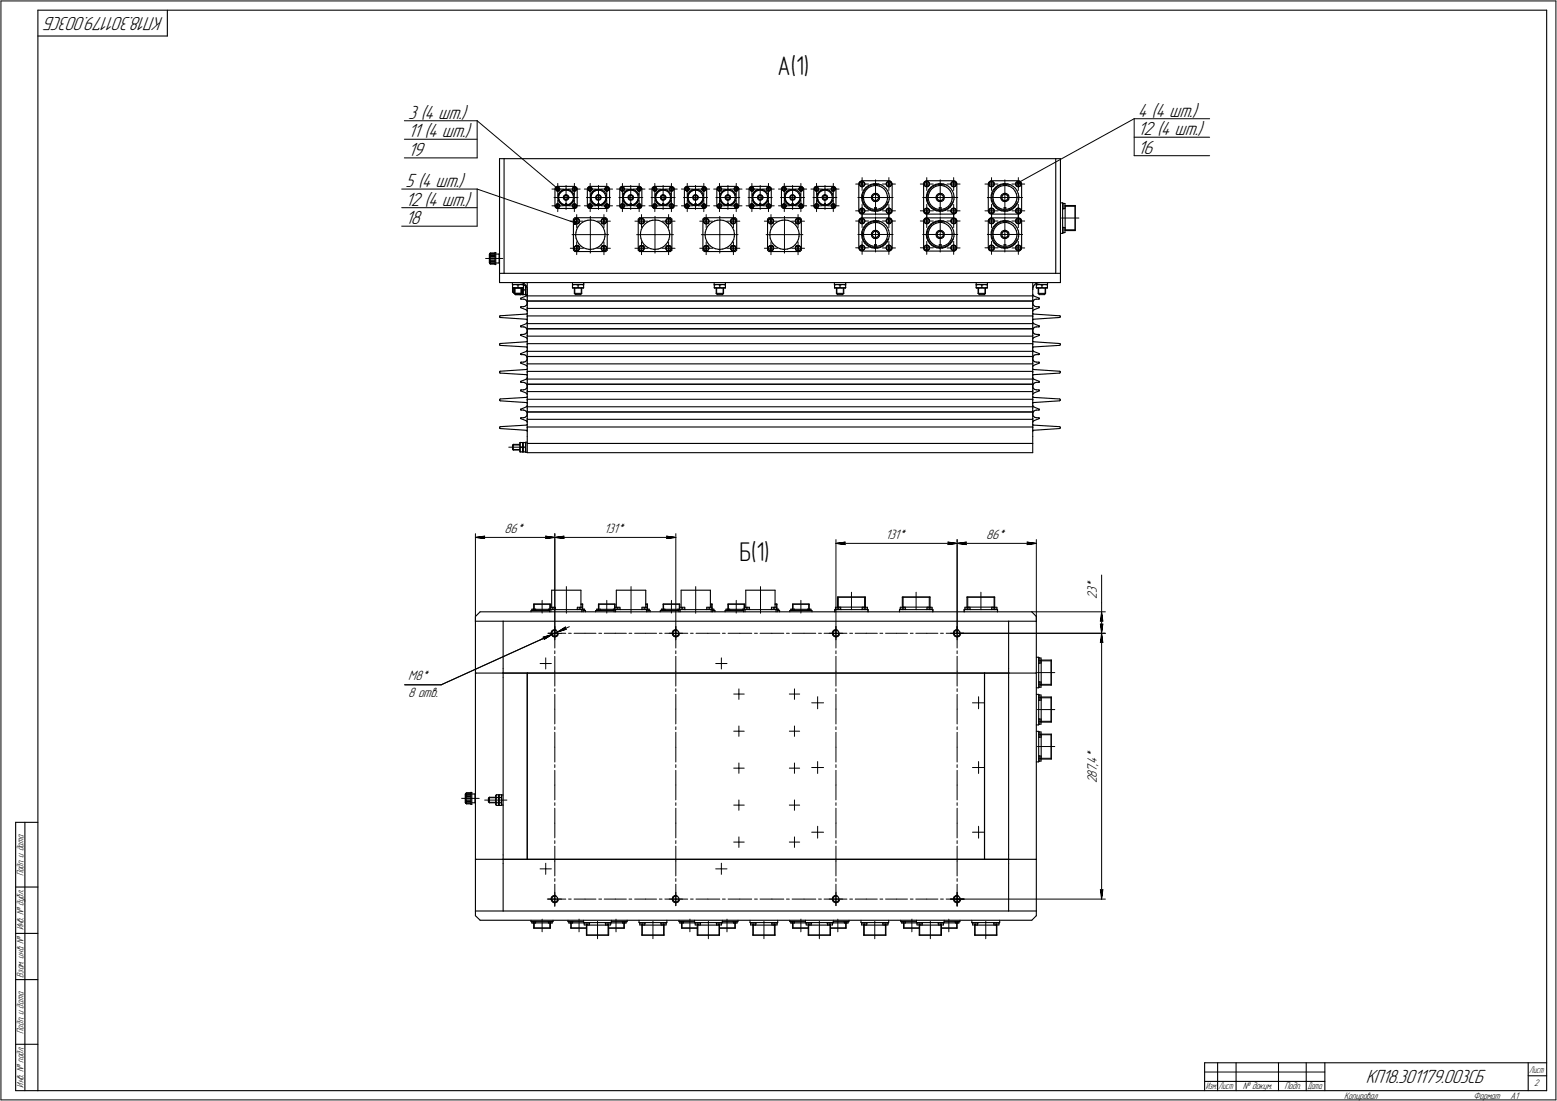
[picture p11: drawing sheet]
<svg xmlns="http://www.w3.org/2000/svg" width="842mm" height="595mm" viewBox="0 0 842 595" stroke-linecap="round" stroke-linejoin="round" font-family="sans-serif">
<defs><g id="words">
<g font-size="14.6">
<text x="420" y="41">А(1)</text>
<text x="400" y="303">Б(1)</text>
</g>
<g font-size="10.9">
<text x="88" y="9" transform="rotate(-180 88 9)">КП18.301179.003СБ</text>
<text x="221" y="64">3 (4 шт.)</text>
<text x="615" y="63">4 (4 шт.)</text>
<text x="221" y="74">11 (4 шт.)</text>
<text x="615" y="73">12 (4 шт.)</text>
<text x="615" y="83">16</text>
<text x="221" y="84">19</text>
<text x="219" y="101">5 (4 шт.)</text>
<text x="219" y="111">12 (4 шт.)</text>
<text x="219" y="121">18</text>
<text x="739" y="586">КП18.301179.003СБ</text>
</g>
<g font-size="7.8">
<text x="273" y="288">86*</text>
<text x="327" y="288">131*</text>
<text x="479" y="291">131*</text>
<text x="533" y="291">86*</text>
<text x="593" y="318" transform="rotate(-90 593 318)">*</text>
<text x="593" y="324" transform="rotate(-90 593 324)">2</text>
<text x="593" y="321" transform="rotate(-90 593 321)">3</text>
<text x="221" y="368">M8*</text>
<text x="221" y="377">8 отв.</text>
<text x="593" y="414" transform="rotate(-90 593 414)">,</text>
<text x="593" y="413" transform="rotate(-90 593 413)">4</text>
<text x="593" y="410" transform="rotate(-90 593 410)">*</text>
<text x="593" y="417" transform="rotate(-90 593 417)">7</text>
<text x="593" y="423" transform="rotate(-90 593 423)">2</text>
<text x="593" y="420" transform="rotate(-90 593 420)">8</text>
</g>
<g font-size="5.4">
<text x="13" y="474" transform="rotate(-90 13 474)">Подп. и дата</text>
<text x="13" y="503" transform="rotate(-90 13 503)">Инв. ! дубл.</text>
<text x="13" y="529" transform="rotate(-90 13 529)">Взам. инв. !</text>
<text x="13" y="559" transform="rotate(-90 13 559)">Подп. и дата</text>
<text x="13" y="588" transform="rotate(-90 13 588)">Инв. ! подл.</text>
<text x="830" y="587">2</text>
<text x="672" y="589">! докум.</text>
<text x="695" y="589">Подп.</text>
<text x="727" y="594">Копировал</text>
<text x="797" y="594">Формат</text>
<text x="817" y="594">A1</text>
</g>
<g font-size="5.3">
<text x="827" y="580">Лист</text>
<text x="652" y="589">Изм.</text>
<text x="659" y="589">Лист</text>
<text x="707" y="589">Дата</text>
</g>
</g></defs>
<g fill="none" stroke="#000" stroke-width=".59">
<path d="M20 6v584zM20 6h817zM20 19h71zM91 6v13zM837 6v584zM270 86v62zM270 86h3zM273 86h298zM273 86v62zM464 99v15zM465 99h-1zM465 99v1z"/>
<path d="M465 100h.1M465 99h.1M465 98v1zM465 98h1zM466 98h1zM466 98h.1M466 98v3zM466 98h15zM466 98l1 3zM467 98h.1M467 98l1 1zM468 99v1z"/>
<path d="M468 99h.1M468 100h-1zM468 100h.1M471 100l2-1zM473 99h1zM474 99h1zM475 99l2 1zM477 100l1 1zM479 99v1zM479 100h1zM479 99l1 1zM480 99h-1z"/>
<path d="M480 98h.1M480 98l-1 1zM480 98v1zM480 98h1zM481 98v3zM481 98h.1M481 98h1zM482 98v1zM482 99v1zM482 100h.1M482 99h.1M482 99h1z"/>
<path d="M483 99v15zM500 99v15zM500 99h.1M500 99v1zM500 100h.1M500 98v1zM500 98h1zM501 98h.1M501 98v3zM501 98h15zM501 98h1zM502 98v1z"/>
<path d="M502 98l1 1zM502 99l1 1zM503 99h.1M503 100h-1zM503 100h.1M506 100l2-1zM508 99h1zM509 99h1zM510 99l2 1zM512 100l1 1zM514 100h1zM514 99v1z"/>
<path d="M514 99l1 1zM515 99h-1zM515 99v-1zM515 98h.1M515 98l-1 1zM515 98h1zM516 98v3zM516 98h.1M516 98h1zM517 98v1zM517 99v1zM517 99h.1"/>
<path d="M517 100h.1M517 99v15zM535 99v15zM535 99h.1M535 100h.1M535 99v1zM535 99l1-1zM535 98h1zM535 98v1zM536 98h.1M536 98v3zM536 98h15z"/>
<path d="M536 98h1zM537 98v1zM537 98l1 1zM537 99l1 1zM538 99h.1M538 100h-1zM538 100h.1M541 100l2-1zM543 99h.1M543 99h2zM545 99l2 1zM547 100l1 1z"/>
<path d="M549 99v1zM549 100h1zM550 99h-1zM550 98h.1M550 98l-1 1zM550 98v1zM550 98h1zM551 98v3zM551 98h.1M551 98h1zM552 98v1zM552 98h.1"/>
<path d="M552 99v1zM552 100h.1M552 99h.1M552 99h1zM553 99v15zM571 86h3zM571 86v62zM574 86v62zM300 102v9zM300 111v1zM300 111h.1M300 102h.1"/>
<path d="M300 112l1 1zM301 111v1zM301 102v1zM301 111h.1M301 102h.1M301 112h.1M301 101l-1 1zM301 101h.1M301 103h.1M301 111v-1zM301 102v-1zM301 110h1z"/>
<path d="M301 110v1zM301 113h1zM301 101h1zM301 101v1zM301 112h1zM301 103h1zM301 110h.1M302 112h.1M301 110v2zM302 103h.1M301 101v2zM302 110h.1"/>
<path d="M302 101h.1M302 107v1zM302 113h9zM302 101h9zM302 106v1zM302 110v2zM302 101v1zM302 101v2zM302 108v1zM302 110l1 1zM302 101l1 1zM302 105v1z"/>
<path d="M302 102h1zM302 108l1 1zM302 109l1 1zM303 112h-1zM303 103h-1zM303 111h.1M303 102h.1M303 111v1zM303 102v1zM303 112h.1M303 105l-1 1zM303 102l-1 1z"/>
<path d="M303 109l1 1zM303 104l-1 1zM303 104l1-1zM303 110l1 1zM304 104v-1zM304 104l-1 1zM304 110h1zM304 103l1-1zM304 111h1zM304 103h2zM305 107v1zM305 110l1 1z"/>
<path d="M305 106v1zM305 108h.1M305 102h1zM305 106l1-1zM305 106h.1M305 108h1zM305 111h2zM305 106h1zM306 103h1zM306 108h.1M306 110h.1M306 110v1z"/>
<path d="M306 105h1zM306 106h1zM306 102h1zM306 108h1zM306 111l2-1zM307 105v1zM307 106h.1M307 111h1zM307 103h1zM307 108v-1zM307 108h.1M307 106v1z"/>
<path d="M307 106h1zM307 107h.1M307 102l2 1zM308 110h1zM308 106v1zM308 107l-1 1zM308 103l1 1zM308 111l1-1zM309 103v1zM309 110v-1zM309 104l1 1zM310 105v1z"/>
<path d="M310 111v1zM310 102v1zM310 111h.1M310 102h.1M310 109l-1 1zM310 112h.1M310 103h.1M310 102v-1zM310 111v-1zM310 108l-1 1zM310 110h1zM310 110v1z"/>
<path d="M310 101h1zM310 101v1zM310 103h1zM310 106v1zM310 112h1zM310 105l1 1zM310 107v1zM310 118v17zM310 101h.1M310 110h.1M310 108v1zM310 119v1z"/>
<path d="M310 120h1zM311 103h.1M311 101h.1M311 101v2zM311 106v1zM311 110h.1M311 120h.1M311 112h.1M311 110v2zM311 107l-1 1zM311 113h.1M311 119v1z"/>
<path d="M311 119v-1zM311 101v1zM311 113v-1zM311 118h-1zM311 118h17zM311 118h.1M311 118l-1 1zM311 110l1 1zM311 101l1 1zM311 118h1zM311 102h1zM311 101h1z"/>
<path d="M312 102v1zM312 103h-1zM312 111v1zM312 112h-1zM312 111h.1M312 102h.1M312 112h.1M312 118h.1M312 118v3zM312 102l-1 1zM312 101v1zM312 102v9z"/>
<path d="M312 118h1zM313 118v1zM313 119v1zM313 120h.1M316 119h2zM318 102v9zM318 111v1zM318 111h.1M318 102h.1M318 112v1zM318 119h2zM318 102v1z"/>
<path d="M318 101v1zM318 101h1zM318 102l1 1zM318 111l1 1zM318 112h1zM318 102l1-1zM318 103h1zM318 111l1-1zM318 113h1zM319 110h.1M319 110l-1 1zM319 103h.1"/>
<path d="M319 101h.1M319 101l-1 1zM319 112h.1M319 101v2zM319 110v2zM319 110h1zM319 101h1zM319 107v1zM319 113h9zM319 101h9zM319 106v1zM319 101l1 1z"/>
<path d="M319 103h1zM319 112h1zM319 108l1 1zM320 119h1zM320 110v1zM320 105l-1 1zM320 107v1zM320 101v1zM320 106v1zM320 102h.1M320 108v1zM320 109l1 1z"/>
<path d="M320 102v1zM320 103h.1M320 111v1zM320 112h.1M320 111h.1M320 105v1zM320 104v1zM320 104l1-1zM321 110l1 1zM321 104l1-1zM321 104l-1 1zM321 110h1z"/>
<path d="M321 119l2 1zM321 103l2-1zM322 111h1zM322 103h1zM322 110l1 1zM322 107v1zM322 106v1zM322 108h1zM323 102h1zM323 106v1zM323 107v1zM323 106v-1z"/>
<path d="M323 106h-1zM323 120l1 1zM323 108h1zM323 108h.1M323 106h1zM323 106h.1M323 111h1zM323 103h1zM323 105h1zM323 110h1zM323 110v1zM324 108h.1"/>
<path d="M324 106h.1M324 102h1zM324 111l1-1zM324 110v1zM324 105l1 1zM324 106h1zM324 111h1zM324 103h1zM324 108l1-1zM324 108h1zM325 106v1zM325 106h.1"/>
<path d="M325 107h.1M325 102l1 1zM325 110h1zM325 107v1zM325 120h.1M325 119v1zM325 119l1-1zM325 111l1-1zM325 103l1 1zM326 118h.1M326 118l-1 1zM326 103l1 1z"/>
<path d="M326 118h1zM326 104l1 1zM326 118v3zM326 110l1-1zM327 118h.1M327 118v3zM327 109l-1 1zM327 104l1 1zM327 105v1zM327 111v1zM327 102v1zM327 111h.1"/>
<path d="M327 102h.1M327 112h1zM327 103h1zM327 102l1-1zM327 111l1-1zM327 118l1 1zM327 108v1zM327 106l1 1zM327 110h1zM327 110v1zM327 101h1zM327 101v1z"/>
<path d="M328 105v1zM328 107l-1 1zM328 118h.1M328 101h.1M328 110h.1M328 112h.1M328 103h.1M328 119v1zM328 108l-1 1zM328 101v2zM328 120h.1M328 110v2z"/>
<path d="M328 106v1zM328 110h1zM328 101h1zM328 107v1zM328 113h.1M328 101l1 1zM328 103h1zM328 112h1zM328 113l1-1zM328 118v17zM329 110v1zM329 101v1z"/>
<path d="M329 102h.1M329 101h.1M329 103h.1M329 112h.1M329 102v1zM329 111v1zM329 111h.1M329 101l1 1zM330 112h-1zM330 102h.1M330 102v9zM330 111v1z"/>
<path d="M335 102v9zM335 111v1zM335 111h.1M335 102h.1M335 112l1 1zM336 111v1zM336 102v1zM336 111h.1M336 102h.1M336 112h.1M336 103h.1M336 101l-1 1z"/>
<path d="M336 101h.1M336 111v-1zM336 102v-1zM336 110h1zM336 110v1zM336 101h1zM336 101v1zM336 113h1zM336 112h1zM336 103h1zM336 110h.1M337 112h.1"/>
<path d="M337 110h.1M337 110v2zM337 101h.1M337 103h.1M337 101v2zM337 107v1zM337 113h9zM337 101h9zM337 101v1zM337 106v1zM337 108v1zM337 110l1 1z"/>
<path d="M337 101l1 1zM337 105v1zM337 102h1zM337 109l1 1zM337 108l1 1zM338 111v1zM338 112h-1zM338 102v1zM338 103h-1zM338 111h.1M338 102h.1M338 102l-1 1z"/>
<path d="M338 105l-1 1zM338 112h.1M338 109l1 1zM338 104l-1 1zM338 104l1-1zM338 110l1 1zM338 104l2-1zM338 104v1zM339 110h1zM339 103l1-1zM339 111h1zM340 103h1z"/>
<path d="M340 110l1 1zM340 107v1zM340 106v1zM340 108h.1M340 102h1zM340 106l1-1zM340 106h.1M340 108h1zM340 111h2zM340 106h1zM341 103h1zM341 111h.1"/>
<path d="M341 105h1zM341 108h.1M341 110h.1M341 110v1zM341 106h1zM341 102h1zM341 108h1zM341 111l2-1zM342 105v1zM342 106h.1M342 111h1zM342 103h1z"/>
<path d="M342 108v-1zM342 108h.1M342 106v1zM342 106h1zM342 107h.1M342 102l1 1zM343 106v1zM343 110h1zM343 107l-1 1zM343 111l1-1zM343 103l1 1zM344 104l1 1z"/>
<path d="M344 110l1-1zM344 109v1zM345 102v1zM345 111v1zM345 102h.1M345 111h.1M345 105v1zM345 111v-1zM345 103h.1M345 112h.1M345 102v-1zM345 108l-1 1z"/>
<path d="M345 112h1zM345 101h1zM345 101v1zM345 110h1zM345 110v1zM345 103h1zM345 106v1zM345 105l1 1zM345 107v1zM345 118v17zM345 110h.1M345 101h.1"/>
<path d="M345 108v1zM345 120h1zM346 112h.1M346 110h.1M346 110v2zM346 119l-1 1zM346 103h.1M346 101h.1M346 101v2zM346 120h.1M346 106v1zM346 107l-1 1z"/>
<path d="M346 119v1zM346 119v-1zM346 113h.1M346 101v1zM346 118h.1M346 118v1zM346 113l1-1zM346 118h-1zM346 118h17zM346 101l1 1zM346 118h1zM346 110l1 1z"/>
<path d="M346 102h1zM346 101h1zM347 111v1zM347 112h-1zM347 102v1zM347 103h-1zM347 102h.1M347 111h.1M347 118h.1M347 118v3zM347 102l-1 1zM347 112h.1"/>
<path d="M347 101v1zM347 118h1zM347 102v9zM348 118v1zM348 119v1zM348 120h.1M351 119h2zM353 102v9zM353 111v1zM353 111h.1M353 102h.1M353 102v-1z"/>
<path d="M353 112v1zM353 119h2zM353 102v1zM353 101h1zM353 103h1zM353 112h1zM353 111l1-1zM353 102l1-1zM353 113h1zM353 101v1zM353 110h1zM353 110v1z"/>
<path d="M354 110h.1M354 103h.1M354 112h.1M354 101h.1M354 110v2zM354 101h1zM354 110h1zM354 101v2zM354 107v1zM354 113h9zM354 101h9zM354 106v1z"/>
<path d="M354 112h1zM354 101l1 1zM354 103h1zM354 108l1 1zM355 119h1zM355 107v1zM355 101v1zM355 110v1zM355 105l-1 1zM355 102h.1M355 106v1zM355 108v1z"/>
<path d="M355 109l1 1zM355 112h.1M355 103h.1M355 111v1zM355 111h.1M355 102v1zM355 105v1zM355 104v1zM355 104l1-1zM356 110l1 1zM356 104l1-1zM356 104l-1 1z"/>
<path d="M356 110h1zM356 119l2 1zM356 103l2-1zM357 111h1zM357 103h1zM357 107v1zM357 110l1 1zM357 106v1zM357 108h1zM358 102h1zM358 106v1zM358 107v1z"/>
<path d="M358 106v-1zM358 106h-1zM358 108h.1M358 120l1 1zM358 108h1zM358 111h1zM358 106h.1M358 103h1zM358 110h1zM358 110v1zM358 105h1zM358 106h1z"/>
<path d="M359 108h.1M359 102h1zM359 111l1-1zM359 110v1zM359 105l1 1zM359 106h1zM359 111h1zM359 103h1zM359 108l1-1zM359 108h1zM360 106v1zM360 106h.1"/>
<path d="M360 107h.1M360 102l1 1zM360 110h1zM360 107v1zM360 119v1zM360 120h.1M360 103l1 1zM360 111l1-1zM361 118h.1M361 118l-1 1zM361 103l1 1zM361 110l1-1z"/>
<path d="M361 118h1zM361 104l1 1zM361 118v3zM362 118h.1M362 118v3zM362 104l1 1zM362 102v1zM362 105l1 1zM362 111v1zM362 102h.1M362 111h.1M362 102l1 1z"/>
<path d="M362 111l1 1zM362 103h1zM362 112h1zM362 102l1-1zM362 111l1-1zM362 101h1zM362 101v1zM362 108v1zM362 110h1zM362 110v1zM362 118l1 1zM363 103h.1"/>
<path d="M363 106v1zM363 112h.1M363 105v1zM363 107l-1 1zM363 118h.1M363 101h.1M363 110h.1M363 108l-1 1zM363 119v1zM363 120h.1M363 101v2zM363 101h1z"/>
<path d="M363 110h1zM363 110v2zM363 107v1zM363 113h.1M363 101l1 1zM363 103h1zM363 112h1zM363 113l1-1zM363 118v17zM364 101v1zM364 110v1zM364 102h.1"/>
<path d="M364 101h.1M364 102v1zM364 103h.1M364 111v1zM364 112h.1M364 111h.1M364 101l1 1zM365 102v9zM365 102h.1M365 111l-1 1zM370 102v9zM370 111v1z"/>
<path d="M370 111h.1M370 102h.1M370 112l1 1zM371 111h.1M371 111v1zM371 102h.1M371 102v1zM371 101l-1 1zM371 101h.1M371 112h.1M371 111v-1zM371 103h.1"/>
<path d="M371 102v-1zM371 113h1zM371 110h1zM371 110v1zM371 112h1zM371 101h1zM371 101v1zM371 103h1zM371 110h.1M372 112h.1M372 110h.1M372 110v2z"/>
<path d="M372 103h.1M372 101h.1M372 101v2zM372 107v1zM372 113h9zM372 101h9zM372 106v1zM372 101v1zM372 108v1zM372 105v1zM372 110l1 1zM372 101l1 1z"/>
<path d="M372 102h1zM372 108l1 1zM372 109l1 1zM373 112h-1zM373 103h-1zM373 111h.1M373 111v1zM373 102h.1M373 102v1zM373 105l-1 1zM373 112h.1M373 102l-1 1z"/>
<path d="M373 109l1 1zM373 104l-1 1zM373 104l1-1zM373 110l1 1zM374 104v-1zM374 104l-1 1zM374 110h1zM374 103l1-1zM374 111h1zM374 103h2zM375 110l1 1zM375 107v1z"/>
<path d="M375 106v1zM375 108h.1M375 102h1zM375 106l1-1zM375 106h.1M375 108h1zM375 106h1zM375 111h2zM376 103h1zM376 105h1zM376 108h.1M376 110h1z"/>
<path d="M376 110v1zM376 106h1zM376 102h1zM376 108h1zM377 111l1-1zM377 110v1zM377 105v1zM377 106h.1M377 111h1zM377 103h1zM377 108v-1zM377 108h.1"/>
<path d="M377 106v1zM377 106h1zM377 107h.1M377 102l2 1zM378 110h1zM378 107l-1 1zM378 106v1zM378 111l1-1zM378 103l1 1zM379 103v1zM379 104l1 1zM379 109v1z"/>
<path d="M380 111v1zM380 105v1zM380 102v1zM380 111h.1M380 102h.1M380 112h.1M380 109l-1 1zM380 103h.1M380 111v-1zM380 102v-1zM380 110h1zM380 110v1z"/>
<path d="M380 112h1zM380 103h1zM380 108l-1 1zM380 101h1zM380 101v1zM380 106v1zM380 105l1 1zM380 107v1zM380 118v17zM380 110h.1M380 101h.1M380 108v1z"/>
<path d="M380 119v1zM380 120h1zM381 110h.1M381 112h.1M381 110v2zM381 120h.1M381 103h.1M381 101h.1M381 101v2zM381 106v1zM381 107l-1 1zM381 113h.1"/>
<path d="M381 119v1zM381 101v1zM381 118h.1M381 118l-1 1zM381 113l1-1zM381 118h-1zM381 118h17zM381 110l1 1zM381 118v1zM381 118h1zM381 101l1 1zM381 102h1z"/>
<path d="M381 101h1zM382 112h-1zM382 103h-1zM382 112h.1M382 111h.1M382 111v1zM382 102v1zM382 102h.1M382 118h.1M382 118v3zM382 102l-1 1zM382 101v1z"/>
<path d="M382 118h1zM382 102v9zM383 118v1zM383 119v1zM383 120h.1M386 119h2zM388 102v9zM388 111v1zM388 111h.1M388 102h.1M388 112v1zM388 119h2z"/>
<path d="M388 102v1zM388 102l1 1zM388 111l1 1zM388 101v1zM388 101h1zM388 112h1zM388 103h1zM388 102l1-1zM388 111l1-1zM388 113h1zM389 103h.1M389 110h.1"/>
<path d="M389 110l-1 1zM389 101h.1M389 101l-1 1zM389 112h.1M389 101v2zM389 110h1zM389 101h1zM389 110v2zM389 107v1zM389 113h9zM389 101h9zM389 106v1z"/>
<path d="M389 101l1 1zM389 103h1zM389 112h1zM389 108l1 1zM390 107v1zM390 110v1zM390 101v1zM390 119h1zM390 105l-1 1zM390 106v1zM390 102h.1M390 109l1 1z"/>
<path d="M390 108v1zM390 102v1zM390 103h.1M390 111v1zM390 112h.1M390 111h.1M390 105v1zM390 104v1zM390 104l1-1zM391 110l1 1zM391 104l1-1zM391 104l-1 1z"/>
<path d="M391 110h1zM391 119l2 1zM391 103l2-1zM392 111h1zM392 103h1zM392 110l1 1zM392 107v1zM392 106h1zM392 106v1zM392 108h1zM393 107v1zM393 102h1z"/>
<path d="M393 106v1zM393 106v-1zM393 120l1 1zM393 108h1zM393 108h.1M393 111h1zM393 106h1zM393 106h.1M393 103h1zM393 111h.1M393 105h1zM393 110h1z"/>
<path d="M393 110v1zM394 108h.1M394 106h.1M394 102h1zM394 111l1-1zM394 110v1zM394 105l1 1zM394 106h1zM394 111h1zM394 103h1zM394 108h1zM395 107l-1 1z"/>
<path d="M395 106v1zM395 106h.1M395 107h.1M395 102l1 1zM395 110h1zM395 107v1zM395 120h.1M395 119v1zM395 119l1-1zM395 111l1-1zM395 103l1 1zM396 118h.1"/>
<path d="M396 118l-1 1zM396 103l1 1zM396 118h1zM396 104l1 1zM396 118v3zM396 110l1-1zM397 118h.1M397 118v3zM397 118h1zM397 109l-1 1zM397 104l1 1zM397 105l1 1z"/>
<path d="M397 102l1-1zM397 102h.1M397 102v1zM397 111h.1M397 111v1zM397 102l1 1zM397 111l1 1zM397 111l1-1zM397 103h1zM397 112h1zM397 118l1 1zM397 108v1z"/>
<path d="M398 106v1zM398 118v1zM398 103h.1M398 112h.1M398 101h.1M398 110h.1M398 110l-1 1zM398 105v1zM398 107l-1 1zM398 118h.1M398 119v1zM398 108l-1 1z"/>
<path d="M398 120h.1M398 101v2zM398 110v2zM398 101h1zM398 110h1zM398 107v1zM398 113h.1M398 101l1 1zM398 103h1zM398 112h1zM398 113l1-1zM398 118v17z"/>
<path d="M399 101v1zM399 110v1zM399 102h.1M399 101h.1M399 103h.1M399 112h.1M399 102v1zM399 111v1zM399 111h.1M399 101l1 1zM400 102v9zM400 102h.1"/>
<path d="M400 111l-1 1zM405 102v9zM405 111h.1M405 111v1zM405 102h.1M405 102l1-1zM405 112l1 1zM406 111v1zM406 102v1zM406 111h.1M406 102h.1M406 112h.1"/>
<path d="M406 101h.1M406 103h.1M406 102v-1zM406 111v-1zM406 110h1zM406 110v1zM406 113h1zM406 101h1zM406 101v1zM406 103h1zM406 112h1zM406 110h.1"/>
<path d="M407 110h.1M407 103h.1M407 101h.1M407 101v2zM407 112h.1M407 110v2zM407 107v1zM407 113h9zM407 101h9zM407 106v1zM407 101v1zM407 112h1z"/>
<path d="M407 108v1zM407 103h1zM407 110l1 1zM407 101l1 1zM407 105v1zM407 108l1 1zM407 102h1zM407 109l1 1zM408 111h.1M408 102v1zM408 103h-1zM408 111v1z"/>
<path d="M408 112h-1zM408 102h.1M408 112h.1M408 105l-1 1zM408 109l1 1zM408 104l-1 1zM408 104l1-1zM408 110l1 1zM409 104v-1zM409 104l-1 1zM409 110h1zM409 103l1-1z"/>
<path d="M409 111h1zM409 103h2zM410 110l1 1zM410 107v1zM410 106v1zM410 108h.1M410 102h1zM410 106l1-1zM410 106h.1M410 108h1zM410 111h2zM410 106h1z"/>
<path d="M411 103h1zM411 110h.1M411 110v1zM411 105h1zM411 108h.1M411 106h1zM411 102h1zM411 108h1zM411 111l2-1zM412 105v1zM412 106h.1M412 111h1z"/>
<path d="M412 103h1zM412 108v-1zM412 108h.1M412 106v1zM412 106h1zM412 107h.1M412 102l2 1zM413 110h1zM413 106v1zM413 107l-1 1zM413 103l1 1zM413 111l1-1z"/>
<path d="M414 103v1zM414 110v-1zM414 104l1 1zM415 102v1zM415 111v1zM415 105v1zM415 102h.1M415 111h.1M415 109l-1 1zM415 103h.1M415 112h.1M415 111v-1z"/>
<path d="M415 102v-1zM415 108l-1 1zM415 106v1zM415 101h1zM415 101v1zM415 112h1zM415 110h1zM415 110v1zM415 103h1zM415 107v1zM415 118v17zM415 105l1 1z"/>
<path d="M415 110h.1M415 101h.1M415 108v1zM415 120h1zM416 119l-1 1zM416 106v1zM416 120h.1M416 101h.1M416 112h.1M416 110h.1M416 110v2zM416 103h.1"/>
<path d="M416 101v2zM416 107l-1 1zM416 113h.1M416 119v1zM416 119v-1zM416 101v1zM416 118h.1M416 118v1zM416 113l1-1zM416 118h-1zM416 118h17zM416 101l1 1z"/>
<path d="M416 110l1 1zM416 118h1zM416 101h1zM416 102h1zM417 111v1zM417 112h-1zM417 102v1zM417 103h-1zM417 102h.1M417 111h.1M417 118h.1M417 118v3z"/>
<path d="M417 102l-1 1zM417 112h.1M417 101v1zM417 118h1zM417 102v9zM418 118v1zM418 119v1zM418 120h.1M421 119h2zM423 102v9zM423 111v1zM423 111h.1"/>
<path d="M423 102h.1M423 112l1 1zM423 119h2zM423 102v1zM423 101v1zM423 101h1zM423 102l1 1zM423 111l1 1zM423 112h1zM423 102l1-1zM423 111l1-1zM423 103h1z"/>
<path d="M424 113h.1M424 110h.1M424 110l-1 1zM424 103h.1M424 112h.1M424 101h.1M424 101l-1 1zM424 101v2zM424 110v2zM424 110h1zM424 101h1zM424 107v1z"/>
<path d="M424 113h9zM424 101h9zM424 106v1zM424 101l1 1zM424 103h1zM424 112h1zM424 108l1 1zM425 119h1zM425 105l-1 1zM425 107v1zM425 110v1zM425 101v1z"/>
<path d="M425 106v1zM425 102h.1M425 108v1zM425 109l1 1zM425 103h.1M425 112h.1M425 111h.1M425 102v1zM425 111v1zM425 105v1zM425 104v1zM425 104l1-1z"/>
<path d="M426 110l1 1zM426 104l1-1zM426 104l-1 1zM426 110h1zM426 119l2 1zM426 103l2-1zM427 111h1zM427 103h1zM427 110l1 1zM427 107v1zM427 106v1zM427 108h1z"/>
<path d="M428 102h1zM428 106v1zM428 107v1zM428 106v-1zM428 106h-1zM428 120l1 1zM428 108h.1M428 106h.1M428 111h1zM428 103h1zM428 110h1zM428 110v1z"/>
<path d="M428 105h1zM428 106h1zM429 102h1zM429 108h.1M429 111l1-1zM429 110v1zM429 105l1 1zM429 106h1zM429 111h1zM429 103h1zM429 108h1zM430 106v1z"/>
<path d="M430 106h.1M430 107l-1 1zM430 107h.1M430 102l1 1zM430 110h1zM430 107v1zM430 119v1zM430 120h.1M430 111l1-1zM430 103l1 1zM431 118h.1M431 118l-1 1z"/>
<path d="M431 103l1 1zM431 118h1zM431 104l1 1zM431 118v3zM432 118h.1M432 118v3zM432 109l-1 1zM432 104l1 1zM432 105l1 1zM432 111v1zM432 102v1zM432 111h.1"/>
<path d="M432 102h.1M432 111l1 1zM432 102l1 1zM432 112h1zM432 103h1zM432 111l1-1zM432 102l1-1zM432 108v1zM432 110h1zM432 110v1zM432 118l1 1zM432 101h1z"/>
<path d="M432 101v1zM433 112h.1M433 106v1zM433 103h.1M433 105v1zM433 107l-1 1zM433 118h.1M433 110h.1M433 101h.1M433 108l-1 1zM433 119v1zM433 120h.1"/>
<path d="M433 110v2zM433 101v2zM433 110h1zM433 101h1zM433 107v1zM433 113h.1M433 112h1zM433 101l1 1zM433 103h1zM433 113l1-1zM433 118v17zM434 110v1z"/>
<path d="M434 101v1zM434 101h.1M434 102h.1M434 111v1zM434 112h.1M434 102v1zM434 103h.1M434 111h.1M434 101l1 1zM435 112h-1zM435 102v9zM435 102h.1"/>
<path d="M435 111v1zM440 102v9zM440 111v1zM440 111h.1M440 102h.1M440 112l1 1zM441 111v1zM441 102v1zM441 111h.1M441 102h.1M441 112h.1M441 103h.1"/>
<path d="M441 101l-1 1zM441 101h.1M441 102v-1zM441 111v-1zM441 113h1zM441 103h1zM441 110h1zM441 110v1zM441 112h1zM441 101h1zM441 101v1zM441 110h.1"/>
<path d="M442 103h.1M442 101h.1M442 101v2zM442 110h.1M442 112h.1M442 110v2zM442 113h9zM442 101h9zM442 107v1zM442 101v1zM442 106v1zM442 108v1z"/>
<path d="M442 110l1 1zM442 101l1 1zM442 105v1zM442 102h1zM442 108l1 1zM442 109l1 1zM443 102v1zM443 103h-1zM443 111v1zM443 112h-1zM443 111h.1M443 102h.1"/>
<path d="M443 102l-1 1zM443 105l-1 1zM443 112h.1M443 109l1 1zM443 104l-1 1zM443 104l1-1zM443 110l1 1zM443 104v1zM444 110h1zM444 103l1-1zM444 111h2zM444 103h2z"/>
<path d="M445 110l1 1zM445 107v1zM445 106v1zM445 108h.1M445 102h1zM445 106l1-1zM445 106h.1M445 108h1zM445 106h1zM446 111h1zM446 103h1zM446 105h1z"/>
<path d="M446 108h.1M446 110h.1M446 110v1zM446 106h1zM446 102h1zM446 108h1zM446 111l2-1zM447 105v1zM447 106h.1M447 111h1zM447 103h1zM447 108v-1z"/>
<path d="M447 108h.1M447 106v1zM447 106h1zM447 107h.1M447 102l1 1zM448 106v1zM448 110h1zM448 107l-1 1zM448 111l1-1zM448 103l1 1zM449 104l1 1zM449 109v1z"/>
<path d="M450 111h.1M450 111v1zM450 105v1zM450 102h.1M450 102v1zM450 102v-1zM450 112h.1M450 109l-1 1zM450 111v-1zM450 103h.1M450 108l-1 1zM450 103h1z"/>
<path d="M450 110h1zM450 110v1zM450 106v1zM450 112h1zM450 101h1zM450 101v1zM450 105l1 1zM450 107v1zM450 101h.1M450 110h.1M450 108v1zM451 103h.1"/>
<path d="M451 101h.1M451 101v2zM451 112h.1M451 110h.1M451 110v2zM451 106v1zM451 107l-1 1zM451 113h.1M451 101v1zM451 113l1-1zM451 110l1 1zM451 101l1 1z"/>
<path d="M451 102h1zM451 101h1zM452 103h-1zM452 112h-1zM452 102v1zM452 111h.1M452 111v1zM452 102h.1M452 112h.1M452 102l-1 1zM452 101v1zM452 102v9z"/>
<path d="M464 119v15zM464 114h1zM465 114v1zM465 119h-1zM465 114h.1M465 119v1zM465 120h.1M465 115v1zM465 115h.1M465 100v1zM465 115h1zM465 100l1 1z"/>
<path d="M465 113v1zM465 113h1zM465 118v1zM465 118h1zM465 116h1zM465 113h.1M465 101h1zM466 115h.1M466 101h.1M466 113h1zM466 118h1zM466 118h.1"/>
<path d="M466 118v3zM466 113v2zM466 107v2zM466 113h.1M466 105v2zM466 115h1zM466 101h1zM466 116h15zM466 118h15zM466 109l1 1zM466 118l1 3zM466 113l1 2z"/>
<path d="M467 113h.1M467 115h.1M467 101h.1M467 118h.1M467 104l-1 1zM467 110l1 1zM467 115h1zM467 118l1 1zM467 106v2zM467 101l1-1zM467 113h1zM467 108v1z"/>
<path d="M467 105v1zM467 102v2zM467 109l1 1zM467 100v1zM468 119v1zM468 113v1zM468 120h-1zM468 111l1 2zM468 114l-1 1zM468 119h.1M468 114v1zM468 114h.1"/>
<path d="M468 120h.1M468 103l-1 2zM468 110l1 2zM468 101l-1 1zM468 101l2-1zM469 113h1zM469 102l1-1zM469 102l-1 1zM469 112h1zM470 100h1zM470 101h1zM470 113l2 1z"/>
<path d="M470 112l2 1zM471 120l2-1zM471 101l2-1zM471 107h.1M471 107l1 1zM472 106l-1 1zM472 114h1zM472 113h1zM472 108l1 1zM472 106v1zM472 107v1zM472 105h1z"/>
<path d="M472 105v1zM472 108h1zM472 106l1-1zM472 106h.1M473 109h.1M473 119h1zM473 100h1zM473 105l1-1zM473 108h.1M473 105h1zM473 112v1zM473 112h1z"/>
<path d="M473 114h2zM474 109h.1M474 104v1zM474 108h.1M474 105h.1M474 119h1zM474 112v1zM474 113h1zM474 100l2 1zM474 108h1zM474 105l1 1zM474 109l1-1z"/>
<path d="M474 105h1zM475 114h1zM475 106h.1M475 119l2 1zM475 105l1 1zM475 107v1zM475 106v1zM475 113l2-1zM476 101h1zM476 108h-1zM476 106v1zM476 107v1z"/>
<path d="M476 114l2-1zM477 120l1 1zM477 112l1-1zM477 101l1 1zM478 113l1-1zM478 101l1 1zM478 102l1 1zM479 110l-1 1zM479 103l1 2zM479 102l1 1zM479 119v1zM479 120h1z"/>
<path d="M479 114h.1M479 114l1 1zM480 119l-1 1zM480 115h.1M480 113l-1 1zM480 100v1zM480 118h.1M480 118l-1 1zM480 109l-1 1zM480 105v1zM480 113h.1M480 111l-1 1z"/>
<path d="M480 118v1zM480 118h1zM480 108v1zM480 106v2zM480 115h1zM480 113h1zM480 101h1zM480 103l1 2zM481 118v3zM481 113v2zM481 118h.1M481 109l-1 2z"/>
<path d="M481 115h.1M481 113h.1M481 101h.1M481 105v1zM481 116h.1M481 118h1zM481 108v1zM481 113h1zM481 106v2zM481 116l1-1zM481 115h1zM481 101l1-1z"/>
<path d="M482 118v1zM482 113h.1M482 100l-1 1zM482 119v1zM482 113v1zM482 120h.1M482 119h.1M482 114v1zM482 114h.1M482 115h.1M482 119h1zM483 119v15z"/>
<path d="M483 114l-1 1zM500 119v15zM500 114v1zM500 114h.1M500 119h.1M500 119v1zM500 120h.1M500 115v1zM500 115h1zM500 100v1zM500 115h.1M500 113v1z"/>
<path d="M500 100l1 1zM500 118v1zM500 118h1zM500 113h1zM500 101h1zM500 116h1zM500 113h.1M501 115h.1M501 101h.1M501 118h.1M501 113h.1M501 107v2z"/>
<path d="M501 113v2zM501 118v3zM501 105v2zM501 118h15zM501 116h15zM501 109l1 1zM501 115h1zM501 101h1zM501 113h1zM501 118h1zM502 104l-1 1zM502 110l1 1z"/>
<path d="M502 115h.1M502 106v2zM502 101v-1zM502 108v1zM502 113h.1M502 118v1zM502 118l1 1zM502 113h1zM502 102v2zM502 105v1zM502 100v1zM502 109l1 1z"/>
<path d="M502 113l1 1zM502 119l1 1zM503 119h.1M503 113v1zM503 111l1 2zM503 114l-1 1zM503 120h-1zM503 120h.1M503 114h.1M503 103l-1 2zM503 110l1 2zM503 101l-1 1z"/>
<path d="M503 101l2-1zM504 113h1zM504 102l1-1zM504 102l-1 1zM504 112h1zM505 100h1zM505 101h1zM505 113l2 1zM505 112l2 1zM506 120l2-1zM506 101l2-1zM506 107h.1"/>
<path d="M506 107l1 1zM506 106v1zM507 114h1zM507 113h1zM507 108v1zM507 106v1zM507 107v1zM507 105h1zM507 105l-1 1zM507 108h1zM507 106l1-1zM507 106h.1"/>
<path d="M507 109h1zM508 119h1zM508 100h1zM508 105l1-1zM508 108h.1M508 105h1zM508 112v1zM508 112h1zM508 114h2zM508 109h.1M509 119h1zM509 109h.1"/>
<path d="M509 108h.1M509 105h.1M509 104v1zM509 112v1zM509 113h1zM509 100l2 1zM509 108h1zM509 105l1 1zM509 109l1-1zM509 105h1zM510 114h1zM510 106h.1"/>
<path d="M510 119l2 1zM510 105l1 1zM510 107v1zM510 106v1zM510 113l2-1zM511 108h-1zM511 101h1zM511 106v1zM511 107v1zM511 114l2-1zM512 120l1 1zM512 112l1-1z"/>
<path d="M512 101l1 1zM513 113l1-1zM513 101l1 1zM513 102l1 1zM514 110l-1 1zM514 103l1 2zM514 102l1 1zM514 120h1zM514 114l1 1zM514 119v1zM514 114h.1M515 115h.1"/>
<path d="M515 113l-1 1zM515 113h.1M515 100v1zM515 119l-1 1zM515 119v-1zM515 109l-1 1zM515 105v1zM515 118h.1M515 118l-1 1zM515 111l-1 1zM515 108v1zM515 106v2z"/>
<path d="M515 115h1zM515 101h1zM515 103l1 2zM515 113h1zM515 118h1zM516 113v2zM516 118v3zM516 109l-1 2zM516 113h.1M516 118h.1M516 115h.1M516 101h.1"/>
<path d="M516 105v1zM516 116h.1M516 101h1zM516 115h1zM516 106v2zM516 108v1zM516 113h1zM516 118h1zM516 116l1-1zM517 101v-1zM517 113h.1M517 118v1z"/>
<path d="M517 115h.1M517 113v1zM517 100l-1 1zM517 119v1zM517 119h.1M517 114v1zM517 120h.1M517 114h.1M517 119v15zM535 119v15zM535 114h.1M535 114v1z"/>
<path d="M535 119h.1M535 120h.1M535 119v1zM535 115l1 1zM535 119l1-1zM535 100v1zM535 115h.1M535 113v1zM535 113h1zM535 100l1 1zM535 115h1zM535 118v1z"/>
<path d="M535 118h1zM535 101h1zM536 118h.1M536 116h.1M536 113h.1M536 101h.1M536 115h.1M536 118v3zM536 113v2zM536 107v2zM536 105v2zM536 109l1 1z"/>
<path d="M536 118h15zM536 116h15zM536 101h1zM536 115h1zM536 118h1zM536 113h1zM537 104l-1 1zM537 110l1 1zM537 115h.1M537 118v1zM537 101l1-1zM537 106v2z"/>
<path d="M537 113h.1M537 113h1zM537 108v1zM537 118l1 1zM537 102v2zM537 105v1zM537 119l1 1zM537 100v1zM537 109l1 1zM537 113l1 1zM538 115h-1zM538 120h-1z"/>
<path d="M538 113v1zM538 111l1 2zM538 114l-1 1zM538 119h.1M538 114v1zM538 114h.1M538 120h.1M538 103l-1 2zM538 110l1 2zM538 101l-1 1zM538 101l2-1zM539 113h1z"/>
<path d="M539 102l1-1zM539 102l-1 1zM539 112h1zM540 100h1zM540 101h1zM540 113l2 1zM540 112l2 1zM541 120l2-1zM541 101l2-1zM541 107h.1M541 107l1 1zM541 106v1z"/>
<path d="M542 114h1zM542 113h1zM542 108l1 1zM542 106v1zM542 107v1zM542 105h1zM542 105l-1 1zM542 108h1zM542 106l1-1zM542 106h.1M543 109h.1M543 119h.1"/>
<path d="M543 100h1zM543 105l1-1zM543 108h.1M543 105h1zM543 112v1zM543 112h1zM543 114h2zM543 119h2zM543 109h1zM543 108h1zM544 104v1zM544 105h.1"/>
<path d="M544 112v1zM544 113h1zM544 100l2 1zM544 108h1zM544 105l1 1zM544 109l1-1zM544 105h1zM545 114h1zM545 106h.1M545 119l2 1zM545 105l1 1zM545 107v1z"/>
<path d="M545 106v1zM545 113l2-1zM546 101h1zM546 108h-1zM546 106v1zM546 107v1zM546 114l2-1zM547 120l1 1zM547 112l1-1zM547 101l1 1zM548 113l1-1zM548 101l1 1z"/>
<path d="M548 102l1 1zM549 110l-1 1zM549 103l1 2zM549 102l1 1zM549 119v1zM549 120h1zM549 114h.1M549 114l1 1zM549 120h.1M549 114v1zM549 100l1 1zM549 115h1z"/>
<path d="M550 100v1zM550 119l-1 1zM550 109l-1 1zM550 113l-1 1zM550 115h.1M550 118h.1M550 118l-1 1zM550 105v1zM550 113h.1M550 111l-1 1zM550 101h1zM550 118v1z"/>
<path d="M550 118h1zM550 108v1zM550 106v2zM550 115h1zM550 113h1zM550 103l1 2zM551 118v3zM551 113v2zM551 118h.1M551 113h.1M551 101h.1M551 109l-1 2z"/>
<path d="M551 115h.1M551 105v1zM551 118h1zM551 116h.1M551 101h1zM551 115h1zM551 108v1zM551 113h1zM551 106v2zM551 116l1-1zM551 101l1-1zM552 118h.1"/>
<path d="M552 101v-1zM552 118v1zM552 113h.1M552 115h.1M552 119v1zM552 113v1zM552 120h.1M552 119h.1M552 114v1zM552 114h.1M552 119h1zM553 119v15z"/>
<path d="M553 114l-1 1zM574 110h1zM575 113h.1M575 110h.1M575 111v13zM575 110v1zM575 110v3zM575 110h1zM575 113h1zM576 113h.1M576 110h.1M576 110v3z"/>
<path d="M576 111h5zM576 111v14zM581 111v14zM265 137v5zM265 137h.1M265 139h.1M265 140h.1M265 138h.1M265 139h3zM265 138h3zM265 137h3zM265 140h3z"/>
<path d="M268 136v7zM268 136h.1M268 137h2zM270 137v5zM270 138h.1M310 135l1 1zM310 134h.1M310 134l1 1zM311 134v1zM311 135h.1M311 134h.1M311 134v-1z"/>
<path d="M311 120v1zM311 135v1zM311 136h17zM311 133h.1M311 133l-1 1zM311 135l1 1zM311 121h1zM311 133h1zM311 127l1 2zM311 136h1zM311 126v1zM312 129v1z"/>
<path d="M312 136h.1M312 133h.1M312 133v3zM312 121h.1M312 124l-1 2zM312 121h1zM312 136l1-1zM312 133h1zM312 130l1 2zM313 121h.1M313 133h.1M313 135h.1"/>
<path d="M313 123l-1 1zM313 133v1zM313 132l1 1zM313 120v1zM313 134h.1M313 134v1zM314 121l1-1zM314 121l-1 2zM314 133l1 1zM315 120l1-1zM315 134h2zM317 134l2 1z"/>
<path d="M319 135h.1M319 135h2zM321 135l1-1zM322 134l2-1zM324 133l1-1zM324 121l1 1zM325 134v1zM325 120v1zM325 134h.1M325 133v1zM325 135h1zM325 120l1 1z"/>
<path d="M325 121h1zM325 122l1 1zM325 135l1 1zM326 133h.1M326 133l-1 1zM326 133h-1zM326 121h.1M326 135v1zM326 121h1zM326 136h1zM326 131l-1 1zM326 133h1z"/>
<path d="M326 123l1 2zM326 133v3zM327 121h.1M327 136v-1zM327 133h.1M327 133v3zM327 129l-1 2zM327 125v1zM327 128v1zM327 126v2zM327 121l1-1zM327 135h1z"/>
<path d="M327 133l1 1zM328 136v-1zM328 135h-1zM328 120l-1 1zM328 134h.1M328 134v1zM345 135l1 1zM345 134l1 1zM346 134h-1zM346 134v1zM346 120v1zM346 135h.1"/>
<path d="M346 134h.1M346 135v1zM346 133h.1M346 133v1zM346 136h17zM346 121h1zM346 135l1 1zM346 133h1zM346 136h1zM346 127l1 2zM346 126v1zM347 129v1z"/>
<path d="M347 121h.1M347 136h.1M347 133h.1M347 133v3zM347 124l-1 2zM347 121h1zM347 136l1-1zM347 133h1zM347 130l1 2zM348 133h.1M348 123l-1 1zM348 121v-1z"/>
<path d="M348 135h.1M348 133v1zM348 132l1 1zM348 120v1zM348 134h.1M348 134v1zM349 121l1-1zM349 121l-1 2zM349 133l2 1zM350 120l1-1zM351 134h1zM352 134l2 1z"/>
<path d="M354 135h.1M354 135h2zM356 135l1-1zM357 134l2-1zM359 133l1-1zM359 121l1 1zM360 134h.1M360 134v1zM360 120v1zM360 133v1zM360 135h1zM360 121h1z"/>
<path d="M360 122l1 1zM360 120l1 1zM360 135l1 1zM361 133h.1M361 133l-1 1zM361 133h-1zM361 135v1zM361 121h.1M361 136h1zM361 121h1zM361 133h1zM361 131l-1 1z"/>
<path d="M361 123l1 2zM361 133v3zM362 136v-1zM362 121h.1M362 129l-1 2zM362 133h.1M362 133v3zM362 125v1zM362 128v1zM362 126v2zM362 135h1zM362 121l1-1z"/>
<path d="M362 133l1 1zM363 136v-1zM363 120l-1 1zM363 134h.1M363 134v1zM380 135l1 1zM380 134h.1M380 134l1 1zM381 134v1zM381 120v1zM381 135h.1M381 134h.1"/>
<path d="M381 135v1zM381 133h.1M381 133l-1 1zM381 136h17zM381 121h1zM381 135l1 1zM381 133v1zM381 133h1zM381 127l1 2zM381 136h1zM381 126v1zM382 129v1z"/>
<path d="M382 121h.1M382 136h.1M382 133h.1M382 133v3zM382 124l-1 2zM382 121h1zM382 136l1-1zM382 130l1 2zM382 133h1zM383 123l-1 1zM383 135h.1M383 121v-1z"/>
<path d="M383 133v1zM383 133h.1M383 132l1 1zM383 120v1zM383 134h.1M383 134v1zM384 121l1-1zM384 121l-1 2zM384 133l1 1zM385 120l1-1zM385 134h2zM387 134l2 1z"/>
<path d="M389 135h.1M389 135h2zM391 135l2-1zM393 134l1-1zM394 133l1-1zM394 121l1 1zM395 134v1zM395 134h.1M395 120v1zM395 121h1zM395 122l1 1zM395 133v1z"/>
<path d="M395 120l1 1zM395 135h1zM395 134l1-1zM395 135l1 1zM396 133h.1M396 133l-1 1zM396 133h-1zM396 121h.1M396 135v1zM396 136h1zM396 121h1zM396 131l-1 1z"/>
<path d="M396 133h1zM396 123l1 2zM396 133v3zM397 136v-1zM397 121h.1M397 133h1zM397 129l-1 2zM397 133h.1M397 133v3zM397 125v1zM397 128v1zM397 126v2z"/>
<path d="M397 135h1zM397 121l1-1zM397 133l1 1zM398 133v1zM398 136v-1zM398 120l-1 1zM398 134h.1M398 134v1zM415 135l1 1zM415 134l1 1zM416 134v1zM416 134h-1z"/>
<path d="M416 120v1zM416 135h.1M416 134h.1M416 134v-1zM416 135v1zM416 136h17zM416 133h.1M416 133v1zM416 121h1zM416 135l1 1zM416 133h1zM416 136h1z"/>
<path d="M416 127l1 2zM416 126v1zM417 129v1zM417 121h.1M417 136h.1M417 133h.1M417 133v3zM417 124l-1 2zM417 121h1zM417 136l1-1zM417 130l1 2zM417 133h1z"/>
<path d="M418 133h.1M418 135h.1M418 121v-1zM418 123l-1 1zM418 133v1zM418 132l1 1zM418 120v1zM418 134h.1M418 134v1zM419 121l1-1zM419 121l-1 2zM419 133l2 1z"/>
<path d="M420 120l1-1zM421 134h1zM422 134l2 1zM424 135h.1M424 135h2zM426 135l1-1zM427 134l2-1zM429 133l1-1zM429 121l1 1zM430 120v1zM430 134h.1M430 134v1z"/>
<path d="M430 133v1zM430 121h1zM430 122l1 1zM430 120l1 1zM430 135h1zM430 135l1 1zM431 133h.1M431 133l-1 1zM431 133h-1zM431 121h.1M431 135v1zM431 121h1z"/>
<path d="M431 136h1zM431 131l-1 1zM431 133h1zM431 123l1 2zM432 121h.1M432 136h.1M431 133v3zM432 136v-1zM432 129l-1 2zM432 133h.1M432 133v3zM432 125v1z"/>
<path d="M432 128v1zM432 126v2zM432 135h1zM432 121l1-1zM432 133l1 1zM433 136v-1zM433 120l-1 1zM433 134h.1M433 134v1zM464 134h1zM465 134v1zM465 134h.1"/>
<path d="M465 135v1zM465 135h.1M465 120v1zM465 135h1zM465 133v1zM465 120l1 1zM465 133h1zM465 133h.1M465 121h1zM465 136h1zM466 135h.1M466 121h.1"/>
<path d="M466 133h1zM466 133v2zM466 133h.1M466 127v2zM466 135h1zM466 121h1zM466 125v2zM466 136h15zM466 129l1 1zM466 133l1 2zM467 133h.1M467 135h.1"/>
<path d="M467 121h.1M467 124l-1 1zM467 130l1 1zM467 121v-1zM467 135h1zM467 133h1zM467 126v2zM467 128v1zM467 125v1zM467 123v1zM467 129l1 1zM468 133v1z"/>
<path d="M468 120l-1 1zM468 134l-1 1zM468 131l1 2zM468 134v1zM468 134h.1M468 123l-1 2zM468 130l1 2zM468 121l-1 2zM468 121l2-1zM469 133h1zM469 122l1-1zM469 122l-1 1z"/>
<path d="M469 132h1zM470 120h1zM470 121h1zM470 133l2 1zM470 132l2 1zM471 121l2-1zM471 127v1zM471 128h1zM472 126l-1 1zM472 134h1zM472 133h1zM472 128l1 1z"/>
<path d="M472 126v1zM472 127v1zM472 125h1zM472 125v1zM472 128h1zM472 126l1-1zM472 126h.1M473 129h.1M473 120h1zM473 125l1-1zM473 128h.1M473 125h1z"/>
<path d="M473 132v1zM473 132h1zM473 134h2zM474 129h.1M474 124v1zM474 128h.1M474 125h.1M474 132v1zM474 133h1zM474 120l2 1zM474 128h1zM474 125l1 1z"/>
<path d="M474 129l1-1zM474 125h1zM475 134h1zM475 126h.1M475 125l1 1zM475 127v1zM475 126v1zM475 133l2-1zM476 121h1zM476 128h-1zM476 126v1zM476 127v1z"/>
<path d="M476 134l2-1zM477 132l1-1zM477 121l1 1zM478 133l1-1zM478 121l1 1zM478 122l1 1zM479 130l-1 1zM479 123l1 2zM479 122l1 1zM479 134h.1M479 134l1 1zM480 120v1z"/>
<path d="M480 135h.1M480 133l-1 1zM480 133h.1M480 129l-1 1zM480 125v1zM480 131l-1 1zM480 121h1zM480 135h1zM480 133h1zM480 128v1zM480 126v2zM480 123l1 2z"/>
<path d="M481 133v2zM481 121h.1M481 135h.1M481 133h.1M481 129l-1 2zM481 125v1zM481 136h.1M481 133h1zM481 128v1zM481 126v2zM481 136l1-1zM481 121l1-1z"/>
<path d="M481 135h1zM482 133h.1M482 133v1zM482 134v1zM482 134h.1M482 135h.1M483 134l-1 1zM500 134v1zM500 134h.1M500 135v1zM500 135h.1M500 133v1z"/>
<path d="M500 120l1 1zM500 120v1zM500 135h1zM500 133h1zM500 133h.1M500 136h1zM500 121h1zM501 121h.1M501 135h.1M501 133h.1M501 127v2zM501 133v2z"/>
<path d="M501 125v2zM501 136h15zM501 129l1 1zM501 121h1zM501 135h1zM501 133h1zM502 124l-1 1zM502 130l1 1zM502 126v2zM502 133h.1M502 128v1zM502 133h1z"/>
<path d="M502 123v1zM502 125v1zM502 135h.1M502 120v1zM502 133l1 1zM502 129l1 1zM503 133v1zM503 134l-1 1zM503 131l1 2zM503 134h.1M503 123l-1 2zM503 130l1 2z"/>
<path d="M503 121l-1 2zM503 121l2-1zM504 133h1zM504 122l1-1zM504 122l-1 1zM504 132h1zM505 120h1zM505 121h1zM505 133l2 1zM505 132l2 1zM506 121l2-1zM506 127v1z"/>
<path d="M506 128h1zM506 126v1zM507 134h1zM507 133h1zM507 128v1zM507 126v1zM507 127v1zM507 125h1zM507 125l-1 1zM507 128h1zM507 126l1-1zM507 126h.1"/>
<path d="M507 129h1zM508 120h1zM508 125l1-1zM508 128h.1M508 125h1zM508 132v1zM508 132h1zM508 134h2zM508 129h.1M509 129h.1M509 128h.1M509 125h.1"/>
<path d="M509 124v1zM509 132v1zM509 133h1zM509 120l2 1zM509 128h1zM509 125l1 1zM509 129l1-1zM509 125h1zM510 134h1zM510 126h.1M510 125l1 1zM510 127v1z"/>
<path d="M510 126v1zM510 133l2-1zM511 128h-1zM511 121h1zM511 126v1zM511 127v1zM511 134l2-1zM512 132l1-1zM512 121l1 1zM513 133l1-1zM513 121l1 1zM513 122l1 1z"/>
<path d="M514 130l-1 1zM514 123l1 2zM514 122l1 1zM514 134l1 1zM514 134h.1M515 120v1zM515 135h.1M515 133l-1 1zM515 133h.1M515 129l-1 1zM515 125v1zM515 131l-1 1z"/>
<path d="M515 128v1zM515 126v2zM515 121h1zM515 135h1zM515 123l1 2zM515 133h1zM516 133v2zM516 129l-1 2zM516 133h.1M516 121h.1M516 135h.1M516 125v1z"/>
<path d="M516 136h.1M516 135h1zM516 121h1zM516 133h1zM516 126v2zM516 128v1zM516 136l1-1zM516 121l1-1zM517 135h.1M517 121v-1zM517 133h.1M517 133v1z"/>
<path d="M517 134v1zM517 134h.1M535 134h.1M535 134v1zM535 135l1 1zM535 135h.1M535 133v1zM535 133h1zM535 120v1zM535 135h1zM535 120l1 1zM535 121h1z"/>
<path d="M536 136h.1M536 133h.1M536 135h.1M536 121h.1M536 133v2zM536 127v2zM536 125v2zM536 129l1 1zM536 136h15zM536 135h1zM536 121h1zM536 133h1z"/>
<path d="M537 124l-1 1zM537 130l1 1zM537 135h.1M537 121v-1zM537 126v2zM537 133h.1M537 128v1zM537 133h1zM537 123v1zM537 125v1zM537 129l1 1zM537 133l1 1z"/>
<path d="M538 135h-1zM538 120l-1 1zM538 131l1 2zM538 134l-1 1zM538 133v1zM538 134v1zM538 134h.1M538 123l-1 2zM538 130l1 2zM538 121l-1 2zM538 121l2-1zM539 133h1z"/>
<path d="M539 122l1-1zM539 122l-1 1zM539 132h1zM540 120h1zM540 121h1zM540 133l2 1zM540 132l2 1zM541 121l2-1zM541 127v1zM541 128h1zM541 126v1zM542 134h1z"/>
<path d="M542 133h1zM542 128l1 1zM542 126v1zM542 127v1zM542 125h1zM542 125l-1 1zM542 128h1zM542 126l1-1zM542 126h.1M543 129h.1M543 120h1zM543 125l1-1z"/>
<path d="M543 128h.1M543 125h1zM543 132v1zM543 132h1zM543 134h2zM543 129h1zM543 128h1zM544 124v1zM544 125h.1M544 132v1zM544 133h1zM544 120l2 1z"/>
<path d="M544 128h1zM544 125l1 1zM544 129l1-1zM544 125h1zM545 134h1zM545 126h.1M545 125l1 1zM545 127v1zM545 126v1zM545 133l2-1zM546 121h1zM546 128h-1z"/>
<path d="M546 126v1zM546 127v1zM546 134l2-1zM547 132l1-1zM547 121l1 1zM548 133l1-1zM548 121l1 1zM548 122l1 1zM549 130l-1 1zM549 123l1 2zM549 122l1 1zM549 134h.1"/>
<path d="M549 134l1 1zM549 134v1zM549 120l1 1zM549 135h1zM550 129l-1 1zM550 135h.1M550 120v1zM550 133l-1 1zM550 125v1zM550 133h.1M550 131l-1 1zM550 128v1z"/>
<path d="M550 126v2zM550 121h1zM550 135h1zM550 133h1zM550 123l1 2zM551 133v2zM551 133h.1M551 129l-1 2zM551 121h.1M551 135h.1M551 125v1zM551 136h.1"/>
<path d="M551 135h1zM551 121h1zM551 128v1zM551 133h1zM551 126v2zM551 136l1-1zM551 121l1-1zM552 135h.1M552 121v-1zM552 133h.1M552 133v1zM552 134v1z"/>
<path d="M552 134h.1M553 134l-1 1zM574 126h1zM575 124v2zM575 126h.1M575 123h.1M575 123h1zM575 126h1zM575 123v3zM576 126h.1M576 123h.1M576 125h5z"/>
<path d="M576 123v3zM265 142h.1M265 141h.1M265 143h.1M265 141h3zM265 142h3zM265 143h3zM268 143h.1M268 142h2zM270 142h.1M270 153h304zM270 148v5z"/>
<path d="M270 148h3zM273 148h298zM277 153v1zM277 154h6zM277 154v1zM277 156h.1M277 155l1 1zM277 154h1zM277 154h.1M277 156v2zM277 158h1zM277 156h3z"/>
<path d="M277 156h6zM278 158h.1M278 156v2zM278 156v3zM278 159h4zM278 159h1zM278 156h1zM278 154h1zM279 159h3zM279 156l1-1zM279 154h1zM280 154v1z"/>
<path d="M280 155l1 1zM280 156h3zM280 154h1zM281 156h1zM281 154h1zM281 159h.1M282 153h.1M281 159h1zM282 153h1zM282 156v3zM282 159h.1M282 156l1-1z"/>
<path d="M282 154h1zM282 157l1 1zM283 157h.1M283 156h.1M283 158h.1M283 158l-1 1zM283 153l1 1zM283 156v1zM283 157v2zM283 159h.1M283 158v1zM283 154h.1"/>
<path d="M283 159h1zM283 157h1zM283 157v1zM283 154v1zM283 155h.1M283 154h1zM283 153h.1M283 153v1zM284 154h.1M284 154v1zM284 157v1zM284 159h.1"/>
<path d="M284 155v1zM284 156v1zM284 158h.1M284 158v1zM284 154v6zM284 160h1zM284 154l1 1zM285 155v1zM285 156v3zM285 160v1zM285 160h274zM285 153v3z"/>
<path d="M285 159v1zM310 154v1zM310 156h.1M310 155l1 1zM310 154h.1M310 154h1zM310 153v1zM310 154h6zM310 156h3zM311 156h1zM311 154h1zM311 156v3z"/>
<path d="M311 159h4zM311 159h.1M311 159h3zM312 156l1-1zM312 154h1zM313 154v1zM313 155l1 1zM313 156h2zM313 154h1zM314 156h1zM314 154h1zM315 156v3z"/>
<path d="M315 159h-1zM315 156l1-1zM315 154h1zM316 156h.1M315 154h.1M316 154v1zM316 155h.1M316 154h.1M316 153v1zM316 153h.1M386 153v1zM386 154h6z"/>
<path d="M386 154v1zM386 156h.1M386 155l1 1zM387 154h.1M386 154h1zM386 154h.1M387 156h2zM387 156v3zM387 159h4zM387 159h1zM387 156h1zM387 154h1z"/>
<path d="M388 159h3zM388 156l1-1zM388 154h1zM389 154v1zM389 155l1 1zM389 156h3zM389 154h1zM390 156h1zM390 154h1zM391 156v3zM391 159h.1M391 156l1-1z"/>
<path d="M391 154h1zM392 156h.1M392 154h.1M392 154v1zM392 155h.1M392 153h.1M392 153v1zM451 153v1zM451 154h6zM451 154v1zM451 156h.1M451 155l1 1z"/>
<path d="M451 154h1zM451 154h.1M451 156h3zM452 156h1zM452 154h1zM452 156v3zM452 159h4zM452 159h1zM453 159h3zM453 156l1-1zM453 154h1zM454 154v1z"/>
<path d="M454 155l1 1zM454 156h3zM454 154h1zM455 156h1zM455 154h1zM456 156l1-1zM456 154h1zM456 156v3zM456 159h.1M457 156h.1M457 154h.1M457 154v1z"/>
<path d="M457 155h.1M457 153h.1M457 153v1zM528 153v1zM528 154h6zM528 154v1zM528 156h.1M528 155l1 1zM528 154h.1M528 154h1zM528 156h3zM529 156h1z"/>
<path d="M529 154h1zM529 156v3zM529 159h4zM529 159h1zM530 159h2zM530 156l1-1zM530 154h1zM531 154v1zM531 155l1 1zM531 156h3zM531 154h1zM532 156h1z"/>
<path d="M532 154h1zM533 156l1-1zM533 154h1zM533 156v3zM533 159h-1zM534 156h.1M534 154h.1M534 153v1zM534 154v1zM534 155h.1M534 153h.1M559 159v1z"/>
<path d="M559 156v3zM559 153v3zM559 160v1zM559 155v1zM559 160h.1M559 154v1zM560 154h-1zM560 154l1-1zM560 153v1zM560 154h7zM560 154v1zM560 156h.1"/>
<path d="M560 155l2 1zM561 154h.1M560 154h2zM560 154h.1M561 156h3zM561 153h1zM562 156v3zM562 159h3zM562 159h.1M562 156h1zM562 154h1zM562 153h.1"/>
<path d="M563 156l1-1zM563 154h1zM564 154v1zM564 155v1zM564 156h2zM564 154h.1M564 156h1zM564 154h1zM565 156v3zM565 159h.1M565 156l2-1zM565 154h2z"/>
<path d="M567 156h.1M566 154h.1M567 153v1zM567 154v1zM567 155h.1M567 154h.1M567 153h.1M571 148h3zM574 148v5zM270 171h.1M271 172h.1M271 171l14-1z"/>
<path d="M271 172l14 1zM282 161h.1M282 176h.1M282 162h.1M282 177h.1M282 166h.1M282 161l3-1zM282 166l3 1zM282 176l3-1zM282 162h1zM282 166h1zM282 177h1z"/>
<path d="M283 177h1zM283 162h1zM283 166h1zM284 177h.1M284 162h.1M284 166l1-1zM284 177l1 1zM284 162l1 1zM285 175h.1M285 160h.1M285 167v1zM285 173h.1"/>
<path d="M285 170h.1M285 178v1zM285 163v1zM285 168h.1M285 179v1zM285 164v1zM285 173v1zM285 163h.1M285 178h274zM285 174v1zM285 175h274zM285 178h.1"/>
<path d="M285 165v1zM285 161v1zM285 166h.1M285 171h.1M285 162v1zM285 171h274zM285 163h274zM285 167h274zM285 176v1zM285 172v1zM285 171v1zM285 175v1z"/>
<path d="M285 167v4zM285 177v1zM285 179h.1M285 164h.1M559 164h.1M559 179h.1M559 174v1zM559 170h.1M559 163v1zM559 178v1zM559 173v1zM559 177v1z"/>
<path d="M559 166h.1M559 171h.1M559 175v1zM559 162v1zM559 161v1zM559 171v1zM559 167v4zM559 164v1zM559 179v1zM559 172v1zM559 178h.1M559 176v1z"/>
<path d="M559 163h.1M559 165v1zM559 173h.1M559 168h.1M559 168v-1zM559 175h.1M559 173l14-1zM559 170l14 1zM559 165l1 1zM559 175l3 1zM559 177h1zM559 160l3 1z"/>
<path d="M559 162h1zM559 167l3-1zM560 166h1zM560 177h1zM560 162h1zM561 162h1zM561 166h1zM561 177h1zM562 166h.1M562 162h.1M562 177h.1M562 176h.1"/>
<path d="M562 161h.1M573 172h.1M573 171h.1M574 171h.1M270 186v1zM271 187h.1M270 186h.1M271 186l14-1zM271 187l14 1zM282 181h.1M282 196h.1M282 191h.1"/>
<path d="M282 192h.1M282 196l3 1zM282 181l3 1zM282 191l3-1zM282 196h1zM282 192h1zM282 181h1zM283 196h1zM283 181h1zM283 192h1zM284 192h.1M284 196l1-1z"/>
<path d="M284 181l1-1zM284 192l1 1zM285 190h.1M285 197v1zM285 182v1zM285 188h.1M285 200h.1M285 185h.1M285 193v1zM285 198h.1M285 183h.1M285 194v1z"/>
<path d="M285 188v1zM285 191v1zM285 180v1zM285 196h.1M285 186h.1M285 181h.1M285 193h274zM285 187v1zM285 195v1zM285 186h274zM285 197h274zM285 192v1z"/>
<path d="M285 186v1zM285 197v4zM285 182h274zM285 190v1zM285 189v1zM285 182v4zM285 190h274zM285 193h.1M285 194h.1M559 194h.1M559 189v1zM559 185h.1"/>
<path d="M559 200h.1M559 188v1zM559 193v1zM559 197v4zM559 187v1zM559 194v1zM559 195v1zM559 186h.1M559 196h.1M559 181h.1M559 191v1zM559 192v1z"/>
<path d="M559 186v1zM559 193h.1M559 182v4zM559 180v1zM559 190v1zM559 188h.1M559 190h.1M559 198h.1M559 198v-1zM559 183h.1M559 183v-1zM559 200l14 1z"/>
<path d="M559 185l14 1zM559 188l14-1zM559 195l1 1zM559 180l1 1zM559 192h1zM559 197l3-1zM559 190l3 1zM559 182l3-1zM560 196h1zM560 181h1zM560 192h1zM561 181h1z"/>
<path d="M561 196h1zM561 192h1zM562 196h.1M562 192h.1M562 181h.1M562 191h.1M573 187h.1M573 186h.1M574 186h.1M574 186l-1 1zM270 201v1zM270 216h.1"/>
<path d="M271 202h.1M271 217h.1M270 201h.1M271 217l14 1zM271 216l14-1zM271 201l14-1zM271 202l14 1zM282 206h.1M282 211h.1M282 207h.1M282 206l3-1zM282 211l3 1z"/>
<path d="M282 207h1zM282 211h1zM283 211h1zM283 207h1zM284 207h.1M284 211l1-1zM284 207l1 1zM285 205h.1M285 212v1zM285 220h.1M285 218h.1M285 203h.1"/>
<path d="M285 215h.1M285 213h.1M285 208v1zM285 209v1zM285 218v1zM285 203v1zM285 208h274zM285 216h.1M285 211h.1M285 208h.1M285 201h274zM285 212h274z"/>
<path d="M285 207v1zM285 220h274zM285 202v1zM285 205v1zM285 205h274zM285 219v1zM285 201h.1M285 210v1zM285 220v1zM285 212v4zM285 204v1zM285 201v1z"/>
<path d="M285 206v1zM285 217v1zM285 216h274zM285 216v1zM285 204h.1M285 209h.1M559 204v1zM559 204h.1M559 215h.1M559 209h.1M559 219v1zM559 203v1z"/>
<path d="M559 218v1zM559 208v1zM559 209v1zM559 211h.1M559 216h.1M559 210v1zM559 206v1zM559 201v1zM559 216v1zM559 201h.1M559 205v1zM559 220v1z"/>
<path d="M559 207v1zM559 212v4zM559 217v1zM559 208h.1M559 202v1zM559 218h.1M559 203h.1M559 213h.1M559 205h.1M559 220h.1M559 215l14 1zM559 203l14-1z"/>
<path d="M559 218l14-1zM559 210l1 1zM559 212v1zM559 207h1zM559 205l3 1zM559 212l3-1zM559 220l3 1zM560 211h1zM560 207h1zM561 211h1zM561 207h1zM562 207h.1"/>
<path d="M562 211h.1M562 206h.1M573 202h.1M573 201h.1M573 217h.1M573 216h.1M574 201h.1M574 216h.1M574 201l-1 1zM270 231h.1M271 232h.1M271 231l14-1z"/>
<path d="M271 232l14 1zM281 239v5zM281 239h.1M281 239h1zM281 239v1zM282 226h.1M282 221h.1M282 222h.1M282 221l3-1zM282 226l3 1zM282 226h1zM282 222h1z"/>
<path d="M282 239l1 1zM282 239h.1M283 239h.1M283 239v5zM283 239h1zM283 239v1zM283 222h1zM283 226h1zM284 222h.1M284 226l1-1zM284 239v1zM284 239h.1"/>
<path d="M284 239v6zM284 239h1zM284 222l1 1zM285 227v1zM285 233h.1M285 230h.1M285 223v1zM285 228h.1M285 224v1zM285 233v3zM285 232v1zM285 231h.1"/>
<path d="M285 240v5zM285 236v4zM285 231h274zM285 240h274zM285 227h274zM285 223h274zM285 226h.1M285 222v1zM285 221v1zM285 231v1zM285 223h.1M285 225v1z"/>
<path d="M285 227v4zM285 224h.1M559 224h.1M559 230h.1M559 233v3zM559 223v1zM559 240v5zM559 232v1zM559 231h.1M559 224v1zM559 223h.1M559 227v4z"/>
<path d="M559 226h.1M559 222v1zM559 231v1zM559 221v1zM559 225v1zM559 236v4zM559 233h.1M559 228h.1M559 230l14 1zM559 233l14-1zM559 225l1 1zM559 227v1z"/>
<path d="M559 222h1zM559 227l3-1zM560 226h1zM560 222h1zM561 226h1zM561 222h1zM562 226h.1M562 222h.1M562 221h.1M573 232h.1M573 231h.1M574 231h.1"/>
<path d="M277 241v2zM277 243h1zM278 243h3zM278 240h3zM278 240v3zM278 240l-1 1zM281 244h.1M281 243h.1M281 243v1zM281 240v1zM281 241v1zM281 244h1z"/>
<path d="M281 242h1zM281 242v1zM283 244h.1M282 242l1 1zM283 241l-1 1zM283 240v1zM283 243l-1 1zM283 243h.1M283 243v1zM283 241v1zM283 244h1zM283 242h1z"/>
<path d="M283 242v1zM284 244h.1M284 242v1zM284 241v1zM284 240v1zM284 243v1zM284 243h.1M284 245h1zM285 245h274zM298 319v9zM298 319h16zM314 319v9z"/>
<path d="M333 319v9zM333 319h16zM349 319v9zM368 319v9zM368 319h16zM384 319v9zM403 319v9zM403 319h16zM419 319v9zM257 336h15zM257 336v28zM257 333v3z"/>
<path d="M257 333l3-2zM260 331h298zM272 336v25zM272 336h274zM287 330h2zM287 330v1zM288 330h.1M288 330h2zM288 329h1zM288 329v1zM289 329h.1M289 330h.1"/>
<path d="M289 327h9zM289 327v3zM289 330h8zM289 329h1zM290 329h7zM290 329v1zM290 330h.1M297 330h.1M297 329h.1M297 329v1zM297 330v1zM297 330h1z"/>
<path d="M297 329h3zM298 328h1zM298 328v1zM298 327v1zM298 330h17zM298 330v1zM299 328v1zM299 329h.1M299 328h1zM300 328v1zM300 330h.1M312 330h.1"/>
<path d="M312 329h3zM312 328h1zM312 328v1zM313 328v1zM313 329h1zM314 328h1zM314 328v1zM314 327h1zM315 330v1zM315 330h.1M315 328v1zM315 327v3z"/>
<path d="M315 329h1zM315 329h.1M315 330h2zM315 330h1zM316 329v1zM316 330h.1M317 330v1zM322 330h2zM322 330v1zM322 330h.1M322 330h3zM323 329h1z"/>
<path d="M323 329v1zM324 329h.1M324 330h.1M324 327h9zM324 327v3zM324 330h8zM324 329h1zM325 329v1zM325 329h7zM325 330h.1M332 330h.1M332 329h.1"/>
<path d="M332 329v1zM332 330v1zM332 330h1zM332 329h3zM333 328h1zM333 328v1zM333 327v1zM333 330h17zM333 330v1zM334 328v1zM334 329h.1M334 328h1z"/>
<path d="M335 328v1zM335 330h.1M347 330h.1M347 329h3zM347 328h1zM347 328v1zM348 328v1zM348 329h1zM349 328h1zM349 328v1zM349 327h1zM350 330v1z"/>
<path d="M350 330h.1M350 328v1zM350 329h.1M350 327v3zM350 329h1zM350 330h2zM350 330h1zM351 329v1zM351 330h.1M352 330v1zM357 330h2zM357 330v1z"/>
<path d="M358 330h.1M358 330h2zM358 329h1zM358 329v1zM359 329h.1M359 330h.1M359 327h9zM359 327v3zM359 330h8zM359 329h1zM360 329h7zM360 329v1z"/>
<path d="M360 330h.1M367 330h.1M367 329h.1M367 329v1zM367 330v1zM367 330h1zM367 329h3zM368 328h1zM368 328v1zM368 327v1zM368 330h17zM368 330v1z"/>
<path d="M369 328v1zM369 329h.1M369 328h1zM370 328v1zM370 330h.1M382 330h.1M382 329h3zM382 328h1zM382 328v1zM383 328v1zM384 329h.1M384 328h1z"/>
<path d="M384 328v1zM384 327h1zM385 330v1zM385 330h.1M385 328v1zM385 327v3zM385 329h1zM385 329h.1M385 330h2zM385 330h1zM386 329v1zM386 330h.1"/>
<path d="M387 330v1zM392 330h2zM392 330v1zM393 330h.1M393 330h2zM393 329h1zM393 329v1zM394 329h.1M394 330h.1M394 327h9zM394 327v3zM394 330h8z"/>
<path d="M394 329h1zM395 329h7zM395 329v1zM395 330h.1M402 330h.1M402 329h.1M402 329v1zM402 330v1zM402 330h1zM402 329h3zM403 328h1zM403 328v1z"/>
<path d="M403 327v1zM403 330h17zM403 330v1zM404 328v1zM404 329h.1M404 328h1zM405 328v1zM405 330h.1M417 330h.1M417 329h3zM417 328h1zM417 328v1z"/>
<path d="M418 328v1zM418 329h1zM419 328h1zM419 328v1zM419 327h1zM420 330v1zM420 330h.1M420 328v1zM420 329h.1M420 327v3zM420 329h1zM420 330h2z"/>
<path d="M420 330h1zM421 329v1zM421 330h.1M422 330v1zM427 330h2zM427 330v1zM428 330h.1M428 330h2zM428 329h.1M428 329v1zM429 330h.1M429 327h9z"/>
<path d="M429 327v3zM429 329h.1M429 330h9zM429 329h1zM430 329v1zM430 329h7zM430 330h.1M437 330h.1M437 330h2zM437 329h1zM437 329v1zM438 329h.1"/>
<path d="M438 330h.1M438 327v3zM438 330h1zM438 329h1zM439 329v1zM439 330h.1M439 330v1zM452 330v1zM452 330h1zM452 330h.1M452 329h3zM452 328v1z"/>
<path d="M452 328h1zM453 323v5zM453 323h15zM453 328h15zM453 328v1zM453 329h.1M453 330h15zM453 328h.1M453 328h2zM455 328v1zM455 330h.1M466 330h.1"/>
<path d="M466 329h3zM466 328v1zM466 328h2zM468 328v1zM468 329h.1M468 330h1zM468 328h1zM468 323v5zM469 328v1zM469 330h.1M469 330v1zM486 330v1z"/>
<path d="M486 330h2zM487 330h.1M487 329h3zM487 328v1zM487 328h1zM488 323v5zM488 323h15zM488 328h15zM488 328v1zM488 329h1zM488 330h15zM489 328h.1"/>
<path d="M489 328v1zM489 328h1zM490 328v1zM490 330h.1M501 330h.1M501 329h3zM501 328v1zM501 328h2zM503 328v1zM503 329h.1M503 330h2zM503 328h.1"/>
<path d="M503 323v5zM503 328h1zM504 328v1zM504 330h.1M505 330v1zM521 330v1zM521 330h2zM522 330h.1M522 329h3zM522 328v1zM522 328h1zM523 323v5z"/>
<path d="M523 323h15zM523 328h15zM523 328v1zM523 329h.1M523 330h15zM523 328h.1M523 328h2zM525 328v1zM525 330h.1M536 330h.1M536 329h3zM536 328v1z"/>
<path d="M536 328h2zM538 328v1zM538 329h.1M538 330h1zM538 323v5zM538 328h1zM539 328v1zM539 330h.1M539 330v1zM546 336v25zM546 336h14zM558 331l2 2z"/>
<path d="M560 336v28zM560 333v3zM298 342l1 1zM299 342h-1zM299 343v1zM299 341h1zM299 341v1zM299 344h1zM300 341h.1M300 344h1zM300 341h1zM301 344v-1z"/>
<path d="M301 341v1zM301 342h1zM302 343h-1zM302 342v1zM364 342v1zM364 342h.1M364 343l1 1zM364 341h1zM364 341v1zM365 344h.1M365 341h1zM365 344h1z"/>
<path d="M366 341h1zM366 344l1-1zM367 341v1zM367 342h.1M367 343h.1M367 342v1zM451 342v1zM451 342h.1M451 343v1zM451 341h1zM451 341v1zM451 344h1z"/>
<path d="M452 341h.1M452 344h1zM452 341h1zM453 344v-1zM453 341l1 1zM454 342h.1M454 343h-1zM454 342v1zM516 342v1zM516 342h.1M516 343l1 1zM517 341h.1"/>
<path d="M517 341l-1 1zM517 344h.1M517 341h1zM517 344h1zM518 341h1zM518 344l1-1zM519 341v1zM519 342h.1M519 343h.1M519 342v1zM560 355h2zM562 357v13z"/>
<path d="M562 355v2zM562 359h.1M562 356h.1M562 356h1zM562 358h1zM562 357v2zM562 356v1zM563 357h.1M563 357h6zM563 357v1zM563 356v1zM563 357v13z"/>
<path d="M569 357v13zM257 364h1zM257 364v100zM258 364h14zM272 364h.1M272 361v3zM272 364h274zM272 366v96zM272 364v2zM272 364h13zM285 364h247zM285 364v100z"/>
<path d="M532 364v100zM532 364h14zM546 366v96zM546 364h.1M546 364v2zM546 361v3zM546 364h14zM560 364h.1M560 372h2zM560 375h2zM560 364v100zM562 370v2z"/>
<path d="M562 377v13zM562 375v2zM562 379h.1M562 376h.1M562 372h.1M562 369h.1M562 377v2zM562 376v1zM562 376h1zM562 378h1zM562 369v1zM562 369h1z"/>
<path d="M562 371h1zM563 377h.1M563 370h.1M563 370h6zM563 377h6zM563 377v1zM563 376v1zM563 370v1zM563 369v1zM563 377v13zM569 377v13zM560 392h2z"/>
<path d="M560 395h2zM562 390v2zM562 392h.1M562 389h.1M562 399h.1M562 396h.1M562 397v13zM562 395v2zM562 389h1zM562 391h1zM562 389v1zM562 397v2z"/>
<path d="M562 396v1zM562 396h1zM562 398h1zM563 390h.1M563 397h.1M563 390h6zM563 390v1zM563 389v1zM563 397v1zM563 396v1zM563 397h6zM563 397v13z"/>
<path d="M569 397v13zM560 412h2zM562 412h.1M562 409h.1M562 410v2zM562 409v1zM562 409h1zM562 411h1zM563 410h.1M563 410v1zM563 409v1zM563 410h6z"/>
<path d="M252 434h.1M252 432v2zM252 429v3zM252 429h.1M252 433h.1M252 432h.1M252 430h.1M252 431h.1M252 430h3zM252 433h3zM252 434h3zM252 431h3z"/>
<path d="M252 428h3zM252 432h3zM252 435h3zM252 429h3zM255 432v3zM255 428v4zM255 435h.1M255 428h.1M255 429h2zM255 434h2zM257 432v2zM257 429v3z"/>
<path d="M257 429h.1M257 434h.1M264 431v1zM264 432v1zM264 433l1 1zM265 434h3zM265 431h3zM265 431v1zM265 432v2zM265 431h-1zM268 430v5zM268 435h.1"/>
<path d="M268 430v1zM268 431h.1M268 432h.1M268 432v1zM268 433h.1M268 434v1zM268 433v1zM268 434h.1M268 431h1zM268 434h1zM268 430h1zM268 435h1z"/>
<path d="M268 430h.1M269 430h1zM269 434h1zM269 431l1 1zM269 431h.1M269 434h.1M270 434h.1M270 432h.1M270 435h-1zM270 434v1zM270 433h.1M270 431h-1z"/>
<path d="M270 430v1zM270 430v5zM270 435h.1M270 431h.1M270 432v1zM270 433v1zM270 431h1zM270 434h1zM270 430h1zM270 435h1zM270 430h.1M271 430h.1"/>
<path d="M271 434h.1M271 431v1zM271 431h.1M271 432h.1M271 435h.1M271 434v1zM271 433h.1M271 430v1zM271 435h1zM271 430v5zM271 430h1zM8 444v146z"/>
<path d="M8 444h12zM13 444v146zM8 479h12zM257 464h1zM257 464v28zM258 464h14zM272 464h.1M272 462v2zM272 464h13zM272 467v25zM272 464h274zM272 464v3z"/>
<path d="M285 464h247zM532 464h14zM546 464h.1M546 462v2zM546 467v25zM546 464v3zM546 464h14zM560 464h.1M560 464v28zM257 492v3zM257 495l3 2zM257 492h15z"/>
<path d="M260 497h298zM272 492h274zM287 498h2zM287 497v1zM288 498h.1M288 498h2zM288 498v1zM288 499h1zM289 499h.1M289 499v3zM289 498h9zM289 499h1z"/>
<path d="M290 498v1zM290 499h7zM290 498h.1M297 498h.1M297 498h2zM297 498v1zM297 499h1zM298 499h.1M298 499v3zM298 498h1zM298 499h1zM298 486l1 1z"/>
<path d="M299 485l-1 1zM299 498v1zM299 487h.1M299 498h.1M299 485l1-1zM299 485h.1M299 497v1zM299 487l1 1zM300 484h.1M300 488h1zM300 484l1 1zM301 488v-1z"/>
<path d="M301 485h.1M301 485l1 1zM302 486l-1 1zM302 486h.1M307 498h2zM307 497v1zM308 498h.1M308 498h2zM308 498v1zM308 499h1zM309 499h.1M309 499v3z"/>
<path d="M309 498h7zM309 499h1zM310 499h6zM310 498v1zM310 498h.1M316 499h1zM316 497v2zM316 499h.1M316 499h3zM316 499v1zM316 500h1zM317 500v5z"/>
<path d="M317 500h1zM317 500h.1M317 499h12zM318 500h1zM318 500h.1M319 499v1zM319 499h.1M327 499h.1M327 499h3zM327 499v1zM327 500h2zM329 500h.1"/>
<path d="M329 499h2zM329 500h1zM329 500v5zM330 499v1zM330 499h.1M330 499h7zM331 497v2zM331 498h7zM337 498h.1M337 498h2zM337 498v1zM337 499h1z"/>
<path d="M338 499h.1M338 499v3zM338 498h1zM338 499h1zM339 498v1zM339 498h.1M339 497v1zM346 499h1zM346 497v2zM346 499h.1M346 499h3zM346 499v1z"/>
<path d="M346 500h1zM347 500v5zM347 500h.1M347 499h12zM348 500h1zM348 500h.1M349 499v1zM349 499h.1M357 499h.1M357 499h3zM358 499v1zM358 500h1z"/>
<path d="M359 500h.1M359 499h2zM359 500h1zM359 500v5zM360 499v1zM360 499h.1M361 497v2zM364 486v1zM364 485v1zM364 487h1zM364 485l1-1zM364 485h.1"/>
<path d="M365 487v1zM365 484h1zM365 488h1zM366 484l1 1zM366 488l1-1zM367 485h.1M367 485v1zM367 486v1zM367 498h2zM367 497v1zM367 486h.1M368 498h.1"/>
<path d="M368 498h2zM368 498v1zM368 499h1zM369 499h.1M369 499v3zM369 498h7zM369 499h1zM370 498v1zM370 499h6zM370 498h.1M376 499h1zM376 497v2z"/>
<path d="M376 499h.1M376 499h3zM376 499v1zM376 500h1zM377 500v5zM377 500h1zM377 500h.1M377 499h12zM378 500h1zM378 500h.1M379 499v1zM379 499h.1"/>
<path d="M387 499h.1M387 499h3zM388 499v1zM388 500h1zM389 500h.1M389 499h2zM389 500h1zM389 500v5zM390 499v1zM390 499h.1M390 499h7zM391 498h7z"/>
<path d="M391 497v2zM396 498h.1M396 498h3zM397 498v1zM397 499h1zM398 499h.1M398 499v3zM398 498h1zM398 499h1zM399 498v1zM399 498h.1M399 497v1z"/>
<path d="M406 499h1zM406 497v2zM406 499h.1M406 499h3zM406 499v1zM406 500h1zM407 500h1zM407 500h.1M407 500v5zM407 499h12zM408 500h1zM408 500h.1"/>
<path d="M409 499v1zM409 499h.1M417 499h.1M417 499h3zM417 499v1zM417 500h2zM419 500h.1M419 499h2zM419 500h1zM419 500v5zM420 499v1zM420 499h.1"/>
<path d="M421 497v2zM427 498h2zM427 497v1zM428 498h.1M428 498h2zM428 498v1zM428 499h.1M429 499v3zM429 499h.1M429 498h7zM429 499h1zM430 498v1z"/>
<path d="M430 499h6zM430 498h.1M436 499h1zM436 497v2zM436 499h.1M436 499h3zM436 499v1zM436 500h1zM437 500v5zM437 500h.1M437 499h12zM438 500h1z"/>
<path d="M438 500h.1M439 499v1zM439 499h.1M447 499h.1M447 499h3zM448 499v1zM448 500h1zM449 500h.1M449 499h2zM449 500h1zM449 500v5zM450 499v1z"/>
<path d="M450 499h7zM450 499h.1M451 486v1zM451 485v1zM451 497v2zM451 498h7zM451 487h.1M451 485l1-1zM451 485h.1M451 487l1 1zM452 484h.1M452 488h1z"/>
<path d="M452 484l1 1zM453 488v-1zM453 485h1zM454 485v1zM454 486l-1 1zM454 486h.1M457 498h.1M457 498h2zM457 498v1zM457 499h1zM458 499h.1M458 499v3z"/>
<path d="M458 498h1zM458 499h1zM459 498v1zM459 498h.1M459 497v1zM466 499h1zM466 497v2zM466 499h.1M466 499h3zM466 499v1zM466 500h1zM467 500v5z"/>
<path d="M467 500h1zM467 500h.1M467 499h12zM468 500h1zM468 500h.1M469 499v1zM469 499h.1M477 499h.1M477 499h3zM478 499v1zM478 500h1zM479 500h.1"/>
<path d="M479 499h2zM479 500h1zM479 500v5zM480 499v1zM480 499h.1M481 497v2zM487 498h2zM487 497v1zM488 498h.1M488 498h2zM488 498v1zM488 499h1z"/>
<path d="M489 499h.1M489 499v3zM489 498h7zM489 499h1zM490 498v1zM490 499h6zM490 498h.1M496 499h1zM496 497v2zM496 499h.1M496 499h3zM496 499v1z"/>
<path d="M496 500h1zM497 500v5zM497 500h1zM497 500h.1M497 499h12zM498 500h1zM498 500h.1M499 499v1zM499 499h.1M507 499h.1M507 499h3zM507 499v1z"/>
<path d="M507 500h2zM509 500h.1M509 499h2zM509 500h1zM509 500v5zM510 499v1zM510 499h7zM510 499h.1M511 498h7zM511 497v2zM516 486v1zM516 485v1z"/>
<path d="M516 487h1zM517 498h.1M517 498h2zM517 485v-1zM517 485h-1zM517 498v1zM517 499h1zM517 487v1zM517 484h1zM517 488h1zM518 499h.1M518 499v3z"/>
<path d="M518 498h1zM518 499h1zM518 484l1 1zM518 488l1-1zM519 498v1zM519 485h.1M519 498h.1M519 485v1zM519 497v1zM519 486v1zM519 486h.1M526 499h1z"/>
<path d="M526 497v2zM526 499h.1M526 499h3zM526 499v1zM526 500h1zM527 500v5zM527 500h.1M527 499h12zM528 500h1zM528 500h.1M529 499v1zM529 499h.1"/>
<path d="M537 499h.1M537 499h3zM538 499v1zM538 500h1zM539 500h.1M539 499h2zM539 500h1zM539 500v5zM540 499v1zM540 499h.1M541 497v2zM546 492h14z"/>
<path d="M560 492v3zM560 495l-2 2zM8 505h12zM289 502h9zM309 502h8zM317 505h12zM317 500h12zM329 502h9zM347 505h12zM347 500h12zM369 502h8zM377 505h12z"/>
<path d="M377 500h12zM389 502h9zM407 505h12zM407 500h12zM429 502h8zM437 505h12zM437 500h12zM449 502h9zM467 505h12zM467 500h12zM489 502h8zM497 505h12z"/>
<path d="M497 500h12zM509 502h9zM527 505h12zM527 500h12zM8 530h12zM8 564h12zM652 574h185zM652 574v16zM659 574v16zM669 574v16zM691 574v16zM706 574v16z"/>
<path d="M717 574v16zM827 574v16zM8 590h12zM20 590h817zM652 585h7zM659 585h10zM669 585h22zM691 585h15zM706 585h11zM827 581h10z"/>
</g>
<g fill="none" stroke="#000" stroke-width=".54">
<path d="M1 1v594zM1 1h841zM842 1v594zM219 65h39zM219 75h39zM258 65l43 37zM258 65v20zM613 64v20zM613 64h41zM613 74h41zM219 85h39zM302 99v3z"/>
<path d="M311 99v3zM319 99v3zM328 99v3zM337 99v3zM346 99v3zM354 99v3zM363 99v3zM372 99v3zM381 99v3zM389 99v3zM398 99v3zM407 99v3z"/>
<path d="M416 99v3zM424 99v3zM433 99v3zM442 99v3zM451 99v3zM463 99h3zM466 99v4zM466 96v3zM466 99h4zM471 100h2zM473 100h1zM474 97v10z"/>
<path d="M474 100h2zM477 99h4zM481 99v4zM481 96v3zM481 99h3zM498 99h3zM501 99v4zM501 96v3zM501 99h4zM506 100h2zM508 100h1zM509 97v10z"/>
<path d="M509 100h2zM512 99h4zM516 99v4zM516 96v3zM516 99h3zM533 99h3zM536 99v4zM536 96v3zM536 99h4zM541 100h2zM543 100h1zM543 97v10z"/>
<path d="M544 100h2zM547 99h4zM551 99v4zM551 96v3zM551 99h3zM551 99l62-35zM613 84h41zM217 102h41zM217 112h41zM258 102l53 18zM258 102v20zM299 102h3z"/>
<path d="M299 111h3zM300 107h6zM302 102v3zM302 102h3zM302 111v3zM302 108v3zM302 111h3zM302 107v1zM302 106v1zM302 108l1 1zM302 105v1zM303 109l1 1z"/>
<path d="M303 104l1-1zM303 104l-1 1zM304 110l1 1zM304 103h1zM305 111h1zM305 103h1zM306 111h1zM306 107v6zM306 100v7zM306 107h7zM306 103h2zM307 111l1-1z"/>
<path d="M308 102h3zM308 111h3zM308 110h1zM308 120h4zM310 109l-1 1zM310 108v1zM311 102v3zM311 102h3zM311 111v3zM311 108v3zM311 111h3zM312 120v3z"/>
<path d="M312 116v4zM312 120h3zM316 102h3zM316 111h3zM317 107h7zM319 102v3zM319 102h3zM319 111v3zM319 108v3zM319 111h3zM319 117v10zM319 107l1 1z"/>
<path d="M320 106l-1 1zM320 108v1zM320 105v1zM320 109l1 1zM321 104l1-1zM321 104l-1 1zM321 110l1 1zM322 103h1zM322 111h1zM323 103h1zM323 120h4zM323 111h1z"/>
<path d="M324 107v6zM324 100v7zM324 107h6zM324 103h1zM324 111l2-1zM325 102h3zM325 111h3zM326 110h1zM327 120v3zM327 116v4zM327 120h3zM327 109v1z"/>
<path d="M328 108l-1 1zM328 102v3zM328 102h3zM328 111v3zM328 108v3zM328 111h3zM334 102h3zM334 111h3zM335 107h6zM337 102v3zM337 102h3zM337 111v3z"/>
<path d="M337 108v3zM337 111h3zM337 107v1zM337 106v1zM337 108l1 1zM337 105v1zM338 109l1 1zM338 104l1-1zM338 104l-1 1zM339 110l1 1zM339 103h1zM340 111h1z"/>
<path d="M340 103h1zM341 111h1zM341 107v6zM341 100v7zM341 107h7zM341 103h2zM342 111l1-1zM343 102h3zM343 111h3zM343 110h1zM343 120h4zM345 109l-1 1z"/>
<path d="M345 108v1zM346 102v3zM346 102h3zM346 111v3zM346 108v3zM346 111h3zM347 120v3zM347 116v4zM347 120h3zM351 102h3zM351 111h3zM352 107h7z"/>
<path d="M354 102v3zM354 102h3zM354 111v3zM354 108v3zM354 111h3zM354 117v10zM354 107l1 1zM354 106v1zM355 108v1zM355 105l-1 1zM355 109l1 1zM356 104l1-1z"/>
<path d="M356 104l-1 1zM356 110l1 1zM357 103h1zM357 111h1zM358 103h1zM358 120h4zM358 111h1zM359 107v6zM359 100v7zM359 107h6zM359 103h1zM359 111l2-1z"/>
<path d="M360 102h3zM360 111h3zM361 110h1zM362 120v3zM362 116v4zM362 120h3zM362 109v1zM363 108l-1 1zM363 102v3zM363 102h3zM363 111v3zM363 108v3z"/>
<path d="M363 111h3zM369 102h3zM369 111h3zM370 107h6zM372 102v3zM372 102h3zM372 111v3zM372 108v3zM372 111h3zM372 107v1zM372 106v1zM372 108l1 1z"/>
<path d="M372 105v1zM373 109l1 1zM373 104l1-1zM373 104l-1 1zM374 110l1 1zM374 103h1zM375 111h1zM375 103h1zM376 111h1zM376 107v6zM376 100v7zM376 107h7z"/>
<path d="M376 103h2zM377 111l1-1zM378 102h3zM378 111h3zM378 110h1zM378 120h4zM380 109l-1 1zM380 108v1zM381 102v3zM381 102h3zM381 111v3zM381 108v3z"/>
<path d="M381 111h3zM382 120v3zM382 116v4zM382 120h3zM386 102h3zM386 111h3zM387 107h7zM389 102v3zM389 102h3zM389 111v3zM389 108v3zM389 111h3z"/>
<path d="M389 117v10zM389 107l1 1zM390 106l-1 1zM390 108v1zM390 105v1zM390 109l1 1zM391 104l1-1zM391 104l-1 1zM391 110l1 1zM392 103h1zM392 111h1zM393 103h1z"/>
<path d="M393 120h4zM393 111h1zM394 107v6zM394 100v7zM394 107h6zM394 103h1zM394 111l2-1zM395 102h3zM395 111h3zM396 110h1zM397 120v3zM397 116v4z"/>
<path d="M397 120h3zM397 109v1zM398 108l-1 1zM398 102v3zM398 102h3zM398 111v3zM398 108v3zM398 111h3zM404 102h3zM404 111h3zM405 107h6zM407 102v3z"/>
<path d="M407 102h3zM407 111v3zM407 108v3zM407 111h3zM407 107v1zM407 106v1zM407 108l1 1zM407 105v1zM408 109l1 1zM408 104l1-1zM408 104l-1 1zM409 110l1 1z"/>
<path d="M409 103h1zM410 111h1zM410 103h1zM411 111h1zM411 107v6zM411 100v7zM411 107h7zM411 103h2zM412 111l1-1zM412 102h4zM412 111h4zM413 110h1z"/>
<path d="M413 120h4zM415 109l-1 1zM415 108v1zM416 102v3zM416 102h3zM416 111v3zM416 108v3zM416 111h3zM417 120v3zM417 116v4zM417 120h3zM421 102h3z"/>
<path d="M421 111h3zM422 107h7zM424 102v3zM424 102h3zM424 111v3zM424 108v3zM424 111h3zM424 117v10zM424 107l1 1zM425 106l-1 1zM425 108v1zM425 105v1z"/>
<path d="M425 109l1 1zM426 104l1-1zM426 104l-1 1zM426 110l1 1zM427 103h1zM427 111h1zM428 103h1zM428 120h4zM428 111h1zM429 107v6zM429 100v7zM429 107h6z"/>
<path d="M429 103h1zM429 111l2-1zM430 102h3zM430 111h3zM431 110h1zM432 120v3zM432 116v4zM432 120h3zM432 109v1zM433 108l-1 1zM433 102v3zM433 102h3z"/>
<path d="M433 111v3zM433 108v3zM433 111h3zM439 102h3zM439 111h3zM440 107h6zM442 102v3zM442 102h3zM442 111v3zM442 108v3zM442 111h3zM442 107v1z"/>
<path d="M442 106v1zM442 108l1 1zM442 105v1zM443 109l1 1zM443 104l1-1zM443 104l-1 1zM444 110l1 1zM444 103h1zM445 111h1zM445 103h1zM446 111h1zM446 107v6z"/>
<path d="M446 100v7zM446 107h7zM446 103h2zM447 111l1-1zM448 102h3zM448 111h3zM448 110h1zM450 109l-1 1zM450 108v1zM451 102v3zM451 102h3zM451 111v3z"/>
<path d="M451 108v3zM451 111h3zM463 114h3zM463 119h3zM464 107h10zM466 114v4zM466 110v4zM466 114h4zM466 119v4zM466 116v3zM466 119h4zM466 107l1 2z"/>
<path d="M467 105l-1 2zM467 109v1zM467 104v1zM467 110l1 1zM468 103l-1 1zM468 111l1 1zM469 102l1-1zM469 102l-1 1zM469 112l2 1zM470 101l1-1zM471 113l1 1zM471 120h2z"/>
<path d="M472 114h2zM473 120h1zM474 114h1zM474 107v9zM474 107h9zM474 117v10zM474 120h2zM475 114l2-1zM477 113l1-1zM477 114h4zM477 119h4zM478 112l1-1z"/>
<path d="M480 110l-1 1zM480 109v1zM481 114v4zM481 110v4zM481 114h3zM481 119v4zM481 116v3zM481 119h3zM498 114h3zM498 119h3zM499 107h10zM501 114v4z"/>
<path d="M501 110v4zM501 114h4zM501 119v4zM501 116v3zM501 119h4zM501 107l1 2zM501 105v2zM502 109v1zM502 104l-1 1zM502 110l1 1zM503 103l-1 1zM503 111l1 1z"/>
<path d="M504 102l1-1zM504 102l-1 1zM504 112l2 1zM505 101l1-1zM506 113l1 1zM506 120h2zM507 114h2zM508 120h1zM509 107v9zM509 107h9zM509 117v10zM509 114h1z"/>
<path d="M509 120h2zM510 114l2-1zM512 113l1-1zM512 114h4zM512 119h4zM514 111l-1 1zM515 110l-1 1zM515 109v1zM516 114v4zM516 110v4zM516 114h3zM516 119v4z"/>
<path d="M516 116v3zM516 119h3zM533 114h3zM533 119h3zM534 107h9zM536 114v4zM536 110v4zM536 114h4zM536 119v4zM536 116v3zM536 119h4zM536 107l1 2z"/>
<path d="M537 105l-1 2zM537 109v1zM537 104v1zM537 110l1 1zM538 103l-1 1zM538 111l1 1zM539 102l1-1zM539 102l-1 1zM539 112l2 1zM540 101l1-1zM541 113l1 1zM541 120h2z"/>
<path d="M542 114h2zM543 120h1zM543 107v9zM543 107h10zM543 117v10zM544 114h1zM544 120h2zM545 114l2-1zM547 113l1-1zM547 114h4zM547 119h4zM549 111l-1 1z"/>
<path d="M550 110l-1 1zM550 109v1zM551 114v4zM551 110v4zM551 114h3zM551 119v4zM551 116v3zM551 119h3zM574 118h10zM576 112h5zM217 122h41zM263 140h9z"/>
<path d="M308 134h4zM309 127h10zM312 134v4zM312 131v3zM312 134h3zM319 127v10zM319 127h10zM323 134h4zM327 134v4zM327 131v3zM327 134h3zM343 134h4z"/>
<path d="M344 127h10zM347 134v4zM347 131v3zM347 134h3zM354 127v10zM354 127h10zM358 134h4zM362 134v4zM362 131v3zM362 134h3zM378 134h4zM379 127h10z"/>
<path d="M382 134v4zM382 131v3zM382 134h3zM389 127v10zM389 127h10zM393 134h4zM397 134v4zM397 131v3zM397 134h3zM413 134h4zM414 127h10zM417 134v4z"/>
<path d="M417 131v3zM417 134h3zM424 127v10zM424 127h10zM428 134h4zM432 134v4zM432 131v3zM432 134h3zM463 134h3zM464 127h10zM466 134v3zM466 130v4z"/>
<path d="M466 134h4zM466 127l1 2zM467 126l-1 1zM467 129v1zM467 124v2zM467 130l1 1zM468 123l-1 1zM468 131l1 1zM469 121h1zM469 121l-1 2zM469 132l2 1zM470 121l1-1z"/>
<path d="M471 133l1 1zM472 134h2zM474 134h1zM474 127v9zM474 127h9zM475 134l2-1zM477 133l1-1zM477 134h4zM479 131l-1 1zM480 130l-1 1zM480 129v1zM481 134v3z"/>
<path d="M481 130v4zM481 134h3zM498 134h3zM499 127h10zM501 134v3zM501 130v4zM501 134h4zM501 127l1 2zM501 126v1zM502 129v1zM502 124l-1 2zM502 130l1 1z"/>
<path d="M503 123l-1 1zM503 131l1 1zM504 121h1zM504 121l-1 2zM504 132l2 1zM505 121l1-1zM506 133l1 1zM507 134h2zM509 127v9zM509 127h9zM509 134h1zM510 134l2-1z"/>
<path d="M512 133l1-1zM512 134h4zM513 132l1-1zM515 130l-1 1zM515 129v1zM516 134v3zM516 130v4zM516 134h3zM533 134h3zM534 127h9zM536 134v3zM536 130v4z"/>
<path d="M536 134h4zM536 127l1 2zM537 126l-1 1zM537 129v1zM537 124v2zM537 130l1 1zM538 123l-1 1zM538 131l1 1zM539 121h1zM539 121l-1 2zM539 132l2 1zM540 121l1-1z"/>
<path d="M541 133l1 1zM542 134h2zM543 127v9zM543 127h10zM544 134h1zM545 134l2-1zM547 133l1-1zM547 134h4zM549 131l-1 1zM550 130l-1 1zM550 129v1zM551 134v3z"/>
<path d="M551 130v4zM551 134h3zM576 124h5zM278 158h.1M278 156v3zM278 159h.1M282 159h.1M282 156v3zM311 156v3zM311 159h.1M314 159h.1M314 156v3z"/>
<path d="M388 156v3zM388 159h.1M391 159h.1M391 156v3zM453 156v3zM453 159h.1M456 159h.1M456 156v3zM529 156v3zM529 159h.1M533 159h.1M533 156v3z"/>
<path d="M562 156v3zM562 159h.1M565 159h.1M565 156v3zM275 242h8zM278 241h.1M278 243h.1M278 243h3zM278 241h3zM257 288v48zM257 290h5zM257 290l5 1z"/>
<path d="M257 290h43zM262 290v1zM262 290h.1M295 291l5-1zM295 290h1zM295 290h5zM296 290l-1 1zM300 288v54zM300 290h5zM300 290l5 1zM300 290h66zM305 290v1z"/>
<path d="M305 290h.1M361 291l5-1zM361 290h.1M361 290h5zM361 290v1zM366 288v54zM452 292v50zM452 294l5-1zM452 294h5zM452 294h66zM457 294h.1M457 293v1z"/>
<path d="M513 294h5zM513 293v1zM513 293l5 1zM513 294h.1M518 292v50zM518 294l5-1zM518 294h5zM518 294h42zM522 294h1zM523 293l-1 1zM555 294h5zM555 293l1 1z"/>
<path d="M555 293l5 1zM556 294h-1zM560 292v44zM306 317v14zM341 317v14zM376 317v14zM411 317v14zM596 311v15zM289 327v2zM293 325v6zM297 327v2zM300 339v3z"/>
<path d="M306 340h.1M306 339v1zM315 327v1zM324 327v2zM328 325v6zM332 327v2zM350 327v1zM359 327v2zM363 325v6zM366 339v3zM367 327v2zM385 327v1z"/>
<path d="M394 327v2zM398 325v6zM402 327v2zM420 327v1zM429 327v2zM433 325v6zM437 327v2zM452 339v3zM453 323v5zM461 320v10zM468 323v5zM488 323v5z"/>
<path d="M495 320v10zM503 323v5zM518 339v3zM523 323v5zM531 320v10zM538 323v5zM558 331h40zM595 336l1-1zM595 337l1 5zM595 337l1 1zM596 326v5zM596 331v5z"/>
<path d="M596 335v1zM596 331l-1 5zM596 338v-1zM596 331v11zM596 337v5zM292 359h3zM292 346l7-3zM294 344l5-1zM294 344v1zM294 346l5-3zM294 345v1zM295 359h3z"/>
<path d="M295 359v3zM295 356v3zM296 342h4zM298 343h.1M298 342v1zM298 343l1 1zM298 341h1zM298 341v1zM299 343l2-1zM299 344h1zM299 341l1-1zM300 344h.1"/>
<path d="M300 340h1zM300 342h4zM300 342v4zM300 355v8zM300 352v1zM300 342v8zM300 342h6zM300 344h1zM301 342l5-2zM301 342l5-3zM301 342l7-3zM302 343l-1 1z"/>
<path d="M302 343h.1M308 342h1zM310 342h6zM316 342h6zM324 342h1zM327 342h6zM333 342h6zM340 342h2zM343 342h6zM349 342h6zM357 342h1zM360 342h6z"/>
<path d="M362 342h4zM364 343h.1M364 342v1zM364 343v1zM364 341h1zM364 341v1zM364 344h1zM365 341v-1zM365 344h1zM365 340h1zM366 342h3zM366 342v4z"/>
<path d="M366 355v8zM366 352v1zM366 342v8zM366 342h6zM366 344h1zM367 343v1zM367 343h.1M373 342h2zM376 342h7zM383 342h6zM387 359h3zM390 359h3z"/>
<path d="M390 359v3zM390 356v3zM391 342h1zM394 342h6zM400 342h7zM408 342h2zM411 342h6zM417 342h7zM425 342h2zM428 342h7zM435 342h6zM443 342h1z"/>
<path d="M446 342h6zM448 342h4zM450 342v1zM450 343h.1M450 343l1 1zM451 341h.1M451 341l-1 1zM451 344h1zM451 341l1-1zM452 344h1zM452 340h1zM452 342h4z"/>
<path d="M452 342v4zM452 355v8zM452 352v1zM452 342v8zM452 342h6zM453 344h.1M454 343l-1 1zM454 343h.1M460 342h1zM463 342h6zM469 342h5zM476 342h1z"/>
<path d="M479 342h6zM485 342h6zM492 342h2zM495 342h6zM501 342h6zM509 342h1zM512 342h6zM514 342h4zM516 343h.1M516 342v1zM516 343v1zM516 341h1z"/>
<path d="M516 341v1zM516 344h1zM517 341v-1zM517 344h1zM517 340h1zM518 342h3zM518 342v4zM518 355v8zM518 352v1zM518 342v8zM518 342h80zM518 344h1z"/>
<path d="M519 343v1zM519 343h.1M563 357h6zM595 347h1zM596 342v5zM596 347h.1M596 342l-1 5zM596 342v144zM219 370h20zM239 370l60-27zM300 375v8zM300 372v2z"/>
<path d="M300 363v8zM366 375v8zM366 372v2zM366 363v8zM397 375h3zM400 375h3zM400 375v3zM400 372v3zM427 375h3zM430 375h2zM430 375v3zM430 372v3z"/>
<path d="M439 380h3zM442 380h3zM442 380v3zM442 377v3zM452 375v8zM452 372v2zM452 363v8zM518 375v8zM518 372v2zM518 363v8zM526 380h3zM529 380h3z"/>
<path d="M529 380v3zM529 377v3zM561 364h9zM563 370h6zM563 377h6zM300 396v8zM300 393v1zM300 383v8zM366 396v8zM366 393v1zM366 383v8zM397 395h3z"/>
<path d="M400 395h3zM400 395v3zM400 392v3zM427 395h3zM430 395h2zM430 395v3zM430 392v3zM452 396v8zM452 393v1zM452 383v8zM518 396v8zM518 393v1z"/>
<path d="M518 383v8zM561 384h9zM563 390h6zM563 397h6zM300 416v8zM300 413v2zM300 404v8zM366 416v8zM366 413v2zM366 404v8zM397 415h3zM400 415h3z"/>
<path d="M400 415v3zM400 412v3zM427 415h3zM430 415h2zM430 415v3zM430 412v3zM439 415h3zM442 415h3zM442 415v3zM442 412v3zM452 416v8zM452 413v2z"/>
<path d="M452 404v8zM518 416v8zM518 413v2zM518 404v8zM526 415h3zM529 415h3zM529 415v3zM529 412v3zM561 404h9zM563 410h6zM250 432h9zM262 432h12z"/>
<path d="M265 431h.1M265 434h.1M265 434h3zM265 431h3zM300 437v8zM300 434v1zM300 424v8zM366 437v8zM366 434v1zM366 424v8zM397 435h3zM400 435h3z"/>
<path d="M400 435v3zM400 432v3zM427 435h3zM430 435h2zM430 435v3zM430 432v3zM452 437v8zM452 434v1zM452 424v8zM518 437v8zM518 434v1zM518 424v8z"/>
<path d="M300 457v8zM300 454v2zM300 445v8zM366 457v8zM366 454v2zM366 445v8zM397 455h3zM400 455h3zM400 455v3zM400 452v3zM427 455h3zM430 455h2z"/>
<path d="M430 455v3zM430 452v3zM439 450h3zM442 450h3zM442 450v3zM442 447v3zM452 457v8zM452 454v2zM452 445v8zM518 457v8zM518 454v2zM518 445v8z"/>
<path d="M526 450h3zM529 450h3zM529 450v3zM529 447v3zM292 470h3zM295 470h3zM295 470v3zM295 467v3zM300 478v8zM300 475v1zM300 465v8zM366 478v8z"/>
<path d="M366 475v1zM366 465v8zM387 470h3zM390 470h3zM390 470v3zM390 467v3zM452 478v8zM452 475v1zM452 465v8zM518 478v8zM518 475v1zM518 465v8z"/>
<path d="M289 499v3zM293 497v7zM296 486h4zM297 499v3zM298 486v1zM298 485v1zM298 487l1 1zM298 485l1-1zM298 485h.1M299 488h1zM299 484h1zM300 488h.1"/>
<path d="M300 484h1zM300 486h4zM300 486v4zM300 482v4zM300 486h6zM300 488h1zM302 487l-1 1zM302 487h.1M308 486h1zM309 499v3zM310 486h6zM313 497v7z"/>
<path d="M316 486h6zM323 498v9zM324 486h1zM327 486h6zM333 486h6zM333 497v7zM337 499v3zM340 486h2zM343 486h6zM349 486h6zM353 498v9zM357 486h1z"/>
<path d="M360 486h6zM362 486h4zM364 486v1zM364 485v1zM364 487v1zM364 485l1-1zM364 485h.1M364 488h1zM365 484h.1M365 488h1zM365 484h1zM366 486h3z"/>
<path d="M366 486v4zM366 482v4zM366 486h6zM366 488h1zM367 487v1zM367 487h.1M369 499v3zM373 497v7zM373 486h2zM376 486h7zM383 486h6zM383 498v9z"/>
<path d="M391 486h1zM393 497v7zM394 486h6zM397 499v3zM400 486h7zM408 486h2zM411 486h6zM413 498v9zM417 486h7zM425 486h2zM428 486h7zM429 499v3z"/>
<path d="M433 497v7zM435 486h6zM443 486h1zM443 498v9zM446 486h6zM448 486h4zM450 485v1zM450 486v1zM450 487l1 1zM451 485v-1zM451 485h-1zM451 488h1z"/>
<path d="M451 484h1zM452 488h1zM452 484h1zM452 486h4zM452 486v4zM452 482v4zM452 486h6zM453 488h.1M453 497v7zM454 487l-1 1zM454 487h.1M457 499v3z"/>
<path d="M460 486h1zM463 486h6zM469 486h5zM473 498v9zM476 486h1zM479 486h6zM485 486h6zM489 499v3zM492 486h2zM493 497v7zM495 486h6zM501 486h6z"/>
<path d="M503 498v9zM509 486h1zM512 486h6zM513 497v7zM514 486h4zM516 486v1zM516 485v1zM516 487v1zM516 485l1-1zM516 485h.1M516 488h1zM517 484h.1"/>
<path d="M517 488h1zM517 499v3zM517 484h1zM518 486v4zM518 482v4zM518 486h3zM518 486h4zM518 486h80zM518 488h1zM519 487v1zM519 487h.1M533 498v9z"/>
<path d="M595 481l1 5zM595 481h1zM596 481h.1M596 481v5zM317 500v5zM329 500v5zM347 500v5zM359 500v5zM377 500v5zM389 500v5zM407 500v5zM419 500v5z"/>
<path d="M437 500v5zM449 500v5zM467 500v5zM479 500v5zM497 500v5zM509 500v5zM527 500v5zM539 500v5zM652 579h65zM1 595h841z"/>
</g>
<g fill="#fff" stroke="#fff" stroke-width=".54">
<path d="M420 29h18zM420 30h18zM420 30h18zM420 30h18zM420 30h18zM420 30h18zM420 30h18zM420 30h18zM420 30h18zM420 30h18zM420 30h18zM420 30h18zM420 30h18zM420 31h18zM420 31h18zM420 31h18zM420 31h18zM420 31h18zM420 31h18zM420 31h18zM420 31h18zM420 31h18zM420 31h18zM420 31h18zM420 31h18zM420 32h18zM420 32h18zM420 32h18zM420 32h18zM420 32h18zM420 32h18zM420 32h18zM420 32h18zM420 32h18zM420 32h18zM420 32h18zM420 33h18zM420 33h18zM420 33h18zM420 33h18zM420 33h18zM420 33h18zM420 33h18zM420 33h18zM420 33h18zM420 33h18zM420 33h18zM420 33h18zM420 34h18zM420 34h18zM420 34h18zM420 34h18zM420 34h18zM420 34h18zM420 34h18zM420 34h18zM420 34h18zM420 34h18zM420 34h18zM420 34h18zM420 35h18zM420 35h18zM420 35h18zM420 35h18zM420 35h18zM420 35h18zM420 35h18zM420 35h18zM420 35h18zM420 35h18zM420 35h18zM420 35h18zM420 36h18zM420 36h18zM420 36h18zM420 36h18zM420 36h18zM420 36h18zM420 36h18zM420 36h18zM420 36h18zM420 36h18zM420 36h18zM420 36h18zM420 37h18zM420 37h18zM420 37h18zM420 37h18zM420 37h18zM420 37h18zM420 37h18zM420 37h18zM420 37h18zM420 37h18zM420 37h18zM420 38h18zM420 38h18zM420 38h18zM420 38h18zM420 38h18zM420 38h18zM420 38h18zM420 38h18zM420 38h18zM420 38h18zM420 38h18zM420 38h18zM420 39h18zM420 39h18zM420 39h18zM420 39h18zM420 39h18zM420 39h18zM420 39h18zM420 39h18zM420 39h18zM420 39h18zM420 39h18zM420 39h18zM420 40h18zM420 40h18zM420 40h18zM420 40h18zM420 40h18zM420 40h18zM420 40h18zM420 40h18zM420 40h18zM420 40h18zM420 40h18zM420 40h18zM420 41h18zM420 41h18zM420 41h18zM420 41h18zM420 41h18zM420 41h18zM420 41h18zM420 41h18zM420 41h18zM420 41h18zM420 41h18zM420 41h18zM420 42h18zM420 42h18zM420 42h18zM420 42h18zM420 42h18zM420 42h18zM420 42h18zM420 42h18zM420 42h18zM420 42h18zM420 42h18zM420 43h18zM420 43h18zM420 43h18zM420 43h18zM420 43h18zM420 43h18zM420 43h18zM420 43h18zM420 43h18zM420 43h18zM420 43h18zM420 43h18zM420 44h18zM420 44h18z"/>
<path d="M221 56h33zM221 57h33zM221 57h33zM221 57h33zM221 57h33zM221 57h33zM221 57h33zM221 57h33zM221 57h33zM221 57h33zM221 57h33zM221 57h33zM221 57h33zM221 58h33zM221 58h33zM221 58h33zM221 58h33zM221 58h33zM221 58h33zM221 58h33zM221 58h33zM221 58h33zM221 58h33zM221 58h33zM221 59h33zM221 59h33zM221 59h33zM221 59h33zM221 59h33zM221 59h33zM221 59h33zM221 59h33zM221 59h33zM221 59h33zM221 59h33zM221 59h33zM221 60h33zM221 60h33zM221 60h33zM221 60h33zM221 60h33zM221 60h33zM221 60h33zM221 60h33zM221 60h33zM221 60h33zM221 60h33zM221 60h33zM221 61h33zM221 61h33zM221 61h33zM221 61h33zM221 61h33zM221 61h33zM221 61h33zM221 61h33zM221 61h33zM221 61h33zM221 61h33zM221 61h33zM221 62h33zM221 62h33zM221 62h33zM221 62h33zM221 62h33zM221 62h33zM221 62h33zM221 62h33zM221 62h33zM221 62h33zM221 62h33zM221 62h33zM221 63h33zM221 63h33zM221 63h33zM221 63h33zM221 63h33zM221 63h33zM221 63h33zM221 63h33zM221 63h33zM221 63h33zM221 63h33zM221 63h33zM221 64h33zM221 64h33zM221 64h33zM221 64h33zM221 64h33zM221 64h33zM221 64h33zM221 64h33zM221 64h33zM221 64h33zM221 64h33zM221 65h33zM221 65h33zM221 65h33zM221 65h33zM221 65h33zM221 65h33zM221 65h33zM221 65h33zM221 65h33zM221 65h33zM221 65h33zM221 65h33zM221 66h33zM221 66h33zM221 66h33zM221 66h33zM221 66h33zM221 66h33zM221 66h33zM221 66h33zM221 66h33zM221 66h33zM221 66h33z"/>
<path d="M221 66h35zM221 67h35zM221 67h35zM221 67h35zM221 67h35zM221 67h35zM221 67h35zM221 67h35zM221 67h35zM221 67h35zM221 67h35zM221 67h35zM221 67h35zM221 68h35zM221 68h35zM221 68h35zM221 68h35zM221 68h35zM221 68h35zM221 68h35zM221 68h35zM221 68h35zM221 68h35zM221 68h35zM221 68h35zM221 69h35zM221 69h35zM221 69h35zM221 69h35zM221 69h35zM221 69h35zM221 69h35zM221 69h35zM221 69h35zM221 69h35zM221 69h35zM221 70h35zM221 70h35zM221 70h35zM221 70h35zM221 70h35zM221 70h35zM221 70h35zM221 70h35zM221 70h35zM221 70h35zM221 70h35zM221 70h35zM221 71h35zM221 71h35zM221 71h35zM221 71h35zM221 71h35zM221 71h35zM221 71h35zM221 71h35zM221 71h35zM221 71h35zM221 71h35zM221 71h35zM221 72h35zM221 72h35zM221 72h35zM221 72h35zM221 72h35zM221 72h35zM221 72h35zM221 72h35zM221 72h35zM221 72h35zM221 72h35zM221 72h35zM221 73h35zM221 73h35zM221 73h35zM221 73h35zM221 73h35zM221 73h35zM221 73h35zM221 73h35zM221 73h35zM221 73h35zM221 73h35zM221 73h35zM221 74h35zM221 74h35zM221 74h35zM221 74h35zM221 74h35zM221 74h35zM221 74h35zM221 74h35zM221 74h35zM221 74h35zM221 74h35zM221 75h35zM221 75h35zM221 75h35zM221 75h35zM221 75h35zM221 75h35zM221 75h35zM221 75h35zM221 75h35zM221 75h35zM221 75h35zM221 75h35zM221 76h35zM221 76h35zM221 76h35zM221 76h35zM221 76h35zM221 76h35zM221 76h35zM221 76h35zM221 76h35zM221 76h35zM221 76h35z"/>
<path d="M221 76h10zM221 77h10zM221 77h10zM221 77h10zM221 77h10zM221 77h10zM221 77h10zM221 77h10zM221 77h10zM221 77h10zM221 77h10zM221 77h10zM221 77h10zM221 78h10zM221 78h10zM221 78h10zM221 78h10zM221 78h10zM221 78h10zM221 78h10zM221 78h10zM221 78h10zM221 78h10zM221 78h10zM221 78h10zM221 79h10zM221 79h10zM221 79h10zM221 79h10zM221 79h10zM221 79h10zM221 79h10zM221 79h10zM221 79h10zM221 79h10zM221 79h10zM221 80h10zM221 80h10zM221 80h10zM221 80h10zM221 80h10zM221 80h10zM221 80h10zM221 80h10zM221 80h10zM221 80h10zM221 80h10zM221 80h10zM221 81h10zM221 81h10zM221 81h10zM221 81h10zM221 81h10zM221 81h10zM221 81h10zM221 81h10zM221 81h10zM221 81h10zM221 81h10zM221 81h10zM221 82h10zM221 82h10zM221 82h10zM221 82h10zM221 82h10zM221 82h10zM221 82h10zM221 82h10zM221 82h10zM221 82h10zM221 82h10zM221 82h10zM221 83h10zM221 83h10zM221 83h10zM221 83h10zM221 83h10zM221 83h10zM221 83h10zM221 83h10zM221 83h10zM221 83h10zM221 83h10zM221 83h10zM221 84h10zM221 84h10zM221 84h10zM221 84h10zM221 84h10zM221 84h10zM221 84h10zM221 84h10zM221 84h10zM221 84h10zM221 84h10zM221 84h10zM221 85h10zM221 85h10zM221 85h10zM221 85h10zM221 85h10zM221 85h10zM221 85h10zM221 85h10zM221 85h10zM221 85h10zM221 85h10zM221 86h10zM221 86h10zM221 86h10zM221 86h10zM221 86h10zM221 86h10zM221 86h10zM221 86h10zM221 86h10zM221 86h10zM221 86h10z"/>
<path d="M219 93h34zM219 93h34zM219 94h34zM219 94h34zM219 94h34zM219 94h34zM219 94h34zM219 94h34zM219 94h34zM219 94h34zM219 94h34zM219 94h34zM219 94h34zM219 94h34zM219 95h34zM219 95h34zM219 95h34zM219 95h34zM219 95h34zM219 95h34zM219 95h34zM219 95h34zM219 95h34zM219 95h34zM219 95h34zM219 96h34zM219 96h34zM219 96h34zM219 96h34zM219 96h34zM219 96h34zM219 96h34zM219 96h34zM219 96h34zM219 96h34zM219 96h34zM219 96h34zM219 97h34zM219 97h34zM219 97h34zM219 97h34zM219 97h34zM219 97h34zM219 97h34zM219 97h34zM219 97h34zM219 97h34zM219 97h34zM219 97h34zM219 98h34zM219 98h34zM219 98h34zM219 98h34zM219 98h34zM219 98h34zM219 98h34zM219 98h34zM219 98h34zM219 98h34zM219 98h34zM219 98h34zM219 99h34zM219 99h34zM219 99h34zM219 99h34zM219 99h34zM219 99h34zM219 99h34zM219 99h34zM219 99h34zM219 99h34zM219 99h34zM219 99h34zM219 100h34zM219 100h34zM219 100h34zM219 100h34zM219 100h34zM219 100h34zM219 100h34zM219 100h34zM219 100h34zM219 100h34zM219 100h34zM219 100h34zM219 101h34zM219 101h34zM219 101h34zM219 101h34zM219 101h34zM219 101h34zM219 101h34zM219 101h34zM219 101h34zM219 101h34zM219 101h34zM219 102h34zM219 102h34zM219 102h34zM219 102h34zM219 102h34zM219 102h34zM219 102h34zM219 102h34zM219 102h34zM219 102h34zM219 102h34zM219 102h34zM219 103h34zM219 103h34zM219 103h34zM219 103h34zM219 103h34zM219 103h34zM219 103h34zM219 103h34zM219 103h34zM219 103h34z"/>
<path d="M219 103h37zM219 103h37zM219 104h37zM219 104h37zM219 104h37zM219 104h37zM219 104h37zM219 104h37zM219 104h37zM219 104h37zM219 104h37zM219 104h37zM219 104h37zM219 104h37zM219 105h37zM219 105h37zM219 105h37zM219 105h37zM219 105h37zM219 105h37zM219 105h37zM219 105h37zM219 105h37zM219 105h37zM219 105h37zM219 105h37zM219 106h37zM219 106h37zM219 106h37zM219 106h37zM219 106h37zM219 106h37zM219 106h37zM219 106h37zM219 106h37zM219 106h37zM219 106h37zM219 107h37zM219 107h37zM219 107h37zM219 107h37zM219 107h37zM219 107h37zM219 107h37zM219 107h37zM219 107h37zM219 107h37zM219 107h37zM219 107h37zM219 108h37zM219 108h37zM219 108h37zM219 108h37zM219 108h37zM219 108h37zM219 108h37zM219 108h37zM219 108h37zM219 108h37zM219 108h37zM219 108h37zM219 109h37zM219 109h37zM219 109h37zM219 109h37zM219 109h37zM219 109h37zM219 109h37zM219 109h37zM219 109h37zM219 109h37zM219 109h37zM219 109h37zM219 110h37zM219 110h37zM219 110h37zM219 110h37zM219 110h37zM219 110h37zM219 110h37zM219 110h37zM219 110h37zM219 110h37zM219 110h37zM219 110h37zM219 111h37zM219 111h37zM219 111h37zM219 111h37zM219 111h37zM219 111h37zM219 111h37zM219 111h37zM219 111h37zM219 111h37zM219 111h37zM219 112h37zM219 112h37zM219 112h37zM219 112h37zM219 112h37zM219 112h37zM219 112h37zM219 112h37zM219 112h37zM219 112h37zM219 112h37zM219 112h37zM219 113h37zM219 113h37zM219 113h37zM219 113h37zM219 113h37zM219 113h37zM219 113h37zM219 113h37zM219 113h37zM219 113h37z"/>
<path d="M219 113h10zM219 113h10zM219 114h10zM219 114h10zM219 114h10zM219 114h10zM219 114h10zM219 114h10zM219 114h10zM219 114h10zM219 114h10zM219 114h10zM219 114h10zM219 114h10zM219 115h10zM219 115h10zM219 115h10zM219 115h10zM219 115h10zM219 115h10zM219 115h10zM219 115h10zM219 115h10zM219 115h10zM219 115h10zM219 115h10zM219 116h10zM219 116h10zM219 116h10zM219 116h10zM219 116h10zM219 116h10zM219 116h10zM219 116h10zM219 116h10zM219 116h10zM219 116h10zM219 117h10zM219 117h10zM219 117h10zM219 117h10zM219 117h10zM219 117h10zM219 117h10zM219 117h10zM219 117h10zM219 117h10zM219 117h10zM219 117h10zM219 118h10zM219 118h10zM219 118h10zM219 118h10zM219 118h10zM219 118h10zM219 118h10zM219 118h10zM219 118h10zM219 118h10zM219 118h10zM219 118h10zM219 119h10zM219 119h10zM219 119h10zM219 119h10zM219 119h10zM219 119h10zM219 119h10zM219 119h10zM219 119h10zM219 119h10zM219 119h10zM219 119h10zM219 120h10zM219 120h10zM219 120h10zM219 120h10zM219 120h10zM219 120h10zM219 120h10zM219 120h10zM219 120h10zM219 120h10zM219 120h10zM219 120h10zM219 121h10zM219 121h10zM219 121h10zM219 121h10zM219 121h10zM219 121h10zM219 121h10zM219 121h10zM219 121h10zM219 121h10zM219 121h10zM219 121h10zM219 122h10zM219 122h10zM219 122h10zM219 122h10zM219 122h10zM219 122h10zM219 122h10zM219 122h10zM219 122h10zM219 122h10zM219 122h10zM219 123h10zM219 123h10zM219 123h10zM219 123h10zM219 123h10zM219 123h10zM219 123h10zM219 123h10zM219 123h10zM219 123h10z"/>
<path d="M615 55h34zM615 55h34zM615 56h34zM615 56h34zM615 56h34zM615 56h34zM615 56h34zM615 56h34zM615 56h34zM615 56h34zM615 56h34zM615 56h34zM615 56h34zM615 56h34zM615 57h34zM615 57h34zM615 57h34zM615 57h34zM615 57h34zM615 57h34zM615 57h34zM615 57h34zM615 57h34zM615 57h34zM615 57h34zM615 57h34zM615 58h34zM615 58h34zM615 58h34zM615 58h34zM615 58h34zM615 58h34zM615 58h34zM615 58h34zM615 58h34zM615 58h34zM615 58h34zM615 59h34zM615 59h34zM615 59h34zM615 59h34zM615 59h34zM615 59h34zM615 59h34zM615 59h34zM615 59h34zM615 59h34zM615 59h34zM615 59h34zM615 60h34zM615 60h34zM615 60h34zM615 60h34zM615 60h34zM615 60h34zM615 60h34zM615 60h34zM615 60h34zM615 60h34zM615 60h34zM615 60h34zM615 61h34zM615 61h34zM615 61h34zM615 61h34zM615 61h34zM615 61h34zM615 61h34zM615 61h34zM615 61h34zM615 61h34zM615 61h34zM615 61h34zM615 62h34zM615 62h34zM615 62h34zM615 62h34zM615 62h34zM615 62h34zM615 62h34zM615 62h34zM615 62h34zM615 62h34zM615 62h34zM615 62h34zM615 63h34zM615 63h34zM615 63h34zM615 63h34zM615 63h34zM615 63h34zM615 63h34zM615 63h34zM615 63h34zM615 63h34zM615 63h34zM615 63h34zM615 64h34zM615 64h34zM615 64h34zM615 64h34zM615 64h34zM615 64h34zM615 64h34zM615 64h34zM615 64h34zM615 64h34zM615 64h34zM615 65h34zM615 65h34zM615 65h34zM615 65h34zM615 65h34zM615 65h34zM615 65h34zM615 65h34zM615 65h34zM615 65h34z"/>
<path d="M615 65h37zM615 65h37zM615 66h37zM615 66h37zM615 66h37zM615 66h37zM615 66h37zM615 66h37zM615 66h37zM615 66h37zM615 66h37zM615 66h37zM615 66h37zM615 66h37zM615 67h37zM615 67h37zM615 67h37zM615 67h37zM615 67h37zM615 67h37zM615 67h37zM615 67h37zM615 67h37zM615 67h37zM615 67h37zM615 67h37zM615 68h37zM615 68h37zM615 68h37zM615 68h37zM615 68h37zM615 68h37zM615 68h37zM615 68h37zM615 68h37zM615 68h37zM615 68h37zM615 68h37zM615 69h37zM615 69h37zM615 69h37zM615 69h37zM615 69h37zM615 69h37zM615 69h37zM615 69h37zM615 69h37zM615 69h37zM615 69h37zM615 70h37zM615 70h37zM615 70h37zM615 70h37zM615 70h37zM615 70h37zM615 70h37zM615 70h37zM615 70h37zM615 70h37zM615 70h37zM615 70h37zM615 71h37zM615 71h37zM615 71h37zM615 71h37zM615 71h37zM615 71h37zM615 71h37zM615 71h37zM615 71h37zM615 71h37zM615 71h37zM615 71h37zM615 72h37zM615 72h37zM615 72h37zM615 72h37zM615 72h37zM615 72h37zM615 72h37zM615 72h37zM615 72h37zM615 72h37zM615 72h37zM615 72h37zM615 73h37zM615 73h37zM615 73h37zM615 73h37zM615 73h37zM615 73h37zM615 73h37zM615 73h37zM615 73h37zM615 73h37zM615 73h37zM615 73h37zM615 74h37zM615 74h37zM615 74h37zM615 74h37zM615 74h37zM615 74h37zM615 74h37zM615 74h37zM615 74h37zM615 74h37zM615 74h37zM615 75h37zM615 75h37zM615 75h37zM615 75h37zM615 75h37zM615 75h37zM615 75h37zM615 75h37zM615 75h37zM615 75h37z"/>
<path d="M615 75h10zM615 75h10zM615 76h10zM615 76h10zM615 76h10zM615 76h10zM615 76h10zM615 76h10zM615 76h10zM615 76h10zM615 76h10zM615 76h10zM615 76h10zM615 76h10zM615 77h10zM615 77h10zM615 77h10zM615 77h10zM615 77h10zM615 77h10zM615 77h10zM615 77h10zM615 77h10zM615 77h10zM615 77h10zM615 77h10zM615 78h10zM615 78h10zM615 78h10zM615 78h10zM615 78h10zM615 78h10zM615 78h10zM615 78h10zM615 78h10zM615 78h10zM615 78h10zM615 78h10zM615 79h10zM615 79h10zM615 79h10zM615 79h10zM615 79h10zM615 79h10zM615 79h10zM615 79h10zM615 79h10zM615 79h10zM615 79h10zM615 80h10zM615 80h10zM615 80h10zM615 80h10zM615 80h10zM615 80h10zM615 80h10zM615 80h10zM615 80h10zM615 80h10zM615 80h10zM615 80h10zM615 81h10zM615 81h10zM615 81h10zM615 81h10zM615 81h10zM615 81h10zM615 81h10zM615 81h10zM615 81h10zM615 81h10zM615 81h10zM615 81h10zM615 82h10zM615 82h10zM615 82h10zM615 82h10zM615 82h10zM615 82h10zM615 82h10zM615 82h10zM615 82h10zM615 82h10zM615 82h10zM615 82h10zM615 83h10zM615 83h10zM615 83h10zM615 83h10zM615 83h10zM615 83h10zM615 83h10zM615 83h10zM615 83h10zM615 83h10zM615 83h10zM615 83h10zM615 84h10zM615 84h10zM615 84h10zM615 84h10zM615 84h10zM615 84h10zM615 84h10zM615 84h10zM615 84h10zM615 84h10zM615 84h10zM615 84h10zM615 85h10zM615 85h10zM615 85h10zM615 85h10zM615 85h10zM615 85h10zM615 85h10zM615 85h10zM615 85h10z"/>
<path d="M400 292h16zM400 292h16zM400 292h16zM400 292h16zM400 292h16zM400 292h16zM400 292h16zM400 292h16zM400 292h16zM400 293h16zM400 293h16zM400 293h16zM400 293h16zM400 293h16zM400 293h16zM400 293h16zM400 293h16zM400 293h16zM400 293h16zM400 293h16zM400 293h16zM400 294h16zM400 294h16zM400 294h16zM400 294h16zM400 294h16zM400 294h16zM400 294h16zM400 294h16zM400 294h16zM400 294h16zM400 294h16zM400 294h16zM400 295h16zM400 295h16zM400 295h16zM400 295h16zM400 295h16zM400 295h16zM400 295h16zM400 295h16zM400 295h16zM400 295h16zM400 295h16zM400 295h16zM400 296h16zM400 296h16zM400 296h16zM400 296h16zM400 296h16zM400 296h16zM400 296h16zM400 296h16zM400 296h16zM400 296h16zM400 296h16zM400 297h16zM400 297h16zM400 297h16zM400 297h16zM400 297h16zM400 297h16zM400 297h16zM400 297h16zM400 297h16zM400 297h16zM400 297h16zM400 297h16zM400 298h16zM400 298h16zM400 298h16zM400 298h16zM400 298h16zM400 298h16zM400 298h16zM400 298h16zM400 298h16zM400 298h16zM400 298h16zM400 298h16zM400 299h16zM400 299h16zM400 299h16zM400 299h16zM400 299h16zM400 299h16zM400 299h16zM400 299h16zM400 299h16zM400 299h16zM400 299h16zM400 299h16zM400 300h16zM400 300h16zM400 300h16zM400 300h16zM400 300h16zM400 300h16zM400 300h16zM400 300h16zM400 300h16zM400 300h16zM400 300h16zM400 300h16zM400 301h16zM400 301h16zM400 301h16zM400 301h16zM400 301h16zM400 301h16zM400 301h16zM400 301h16zM400 301h16zM400 301h16zM400 301h16zM400 301h16zM400 302h16zM400 302h16zM400 302h16zM400 302h16zM400 302h16zM400 302h16zM400 302h16zM400 302h16zM400 302h16zM400 302h16zM400 302h16zM400 303h16zM400 303h16zM400 303h16zM400 303h16zM400 303h16zM400 303h16zM400 303h16zM400 303h16zM400 303h16zM400 303h16zM400 303h16zM400 303h16zM400 304h16zM400 304h16zM400 304h16zM400 304h16zM400 304h16zM400 304h16zM400 304h16zM400 304h16zM400 304h16zM400 304h16zM400 304h16zM400 304h16zM400 305h16zM400 305h16zM400 305h16zM400 305h16zM400 305h16zM400 305h16zM400 305h16zM400 305h16zM400 305h16zM400 305h16zM400 305h16zM400 305h16zM400 306h16zM400 306h16zM400 306h16zM400 306h16zM400 306h16zM400 306h16z"/>
<path d="M273 282h11zM273 282h11zM273 282h11zM273 283h11zM273 283h11zM273 283h11zM273 283h11zM273 283h11zM273 283h11zM273 283h11zM273 283h11zM273 283h11zM273 283h11zM273 283h11zM273 283h11zM273 284h11zM273 284h11zM273 284h11zM273 284h11zM273 284h11zM273 284h11zM273 284h11zM273 284h11zM273 284h11zM273 284h11zM273 284h11zM273 284h11zM273 285h11zM273 285h11zM273 285h11zM273 285h11zM273 285h11zM273 285h11zM273 285h11zM273 285h11zM273 285h11zM273 285h11zM273 285h11zM273 285h11zM273 286h11zM273 286h11zM273 286h11zM273 286h11zM273 286h11zM273 286h11zM273 286h11zM273 286h11zM273 286h11zM273 286h11zM273 286h11zM273 287h11zM273 287h11zM273 287h11zM273 287h11zM273 287h11zM273 287h11zM273 287h11zM273 287h11zM273 287h11zM273 287h11zM273 287h11zM273 287h11zM273 288h11zM273 288h11zM273 288h11zM273 288h11zM273 288h11zM273 288h11zM273 288h11zM273 288h11zM273 288h11zM273 288h11zM273 288h11zM273 288h11zM273 289h11zM273 289h11zM273 289h11zM273 289h11zM273 289h11zM273 289h11zM273 289h11zM273 289h11zM273 289h11zM273 289h11zM273 289h11z"/>
<path d="M262 289h1zM261 289h2zM261 289h2zM260 290h3zM260 290h3zM259 290h4zM259 290h4zM259 290h4zM258 290h5zM258 290h5zM258 290h5zM258 290h5zM258 290h5zM257 290h6zM257 290h6zM257 291h6zM258 291h5zM258 291h5zM258 291h5zM258 291h5zM258 291h5zM259 291h4zM259 291h4zM260 291h3zM260 291h3zM261 291h2zM261 292h2zM262 292h1z"/>
<path d="M295 289h1zM295 289h1zM295 290h2zM295 290h3zM295 290h3zM295 290h4zM295 290h4zM295 290h4zM295 290h4zM295 290h4zM295 290h4zM295 290h5zM295 290h5zM295 290h5zM295 291h5zM295 291h5zM295 291h4zM295 291h4zM295 291h4zM295 291h4zM295 291h4zM295 291h3zM295 291h3zM295 291h2zM295 291h1zM295 292h1z"/>
<path d="M327 282h12zM327 282h12zM327 282h12zM327 283h12zM327 283h12zM327 283h12zM327 283h12zM327 283h12zM327 283h12zM327 283h12zM327 283h12zM327 283h12zM327 283h12zM327 283h12zM327 283h12zM327 284h12zM327 284h12zM327 284h12zM327 284h12zM327 284h12zM327 284h12zM327 284h12zM327 284h12zM327 284h12zM327 284h12zM327 284h12zM327 284h12zM327 285h12zM327 285h12zM327 285h12zM327 285h12zM327 285h12zM327 285h12zM327 285h12zM327 285h12zM327 285h12zM327 285h12zM327 285h12zM327 285h12zM327 286h12zM327 286h12zM327 286h12zM327 286h12zM327 286h12zM327 286h12zM327 286h12zM327 286h12zM327 286h12zM327 286h12zM327 286h12zM327 287h12zM327 287h12zM327 287h12zM327 287h12zM327 287h12zM327 287h12zM327 287h12zM327 287h12zM327 287h12zM327 287h12zM327 287h12zM327 287h12zM327 288h12zM327 288h12zM327 288h12zM327 288h12zM327 288h12zM327 288h12zM327 288h12zM327 288h12zM327 288h12zM327 288h12zM327 288h12zM327 288h12zM327 289h12zM327 289h12zM327 289h12zM327 289h12zM327 289h12zM327 289h12zM327 289h12zM327 289h12zM327 289h12zM327 289h12zM327 289h12z"/>
<path d="M305 289h1zM304 289h2zM304 289h2zM303 290h3zM303 290h3zM302 290h4zM302 290h4zM301 290h5zM301 290h5zM301 290h5zM301 290h5zM301 290h5zM300 290h6zM300 290h6zM300 290h6zM300 291h6zM301 291h5zM301 291h5zM301 291h5zM301 291h5zM301 291h5zM302 291h4zM302 291h4zM303 291h3zM303 291h3zM304 291h2zM304 292h2zM305 292h1z"/>
<path d="M360 289h1zM360 289h1zM360 289h2zM360 290h3zM360 290h3zM360 290h4zM360 290h4zM360 290h4zM360 290h4zM360 290h5zM360 290h5zM360 290h5zM360 290h5zM360 290h5zM360 290h6zM360 291h5zM360 291h5zM360 291h5zM360 291h5zM360 291h4zM360 291h4zM360 291h4zM360 291h4zM360 291h3zM360 291h3zM360 291h2zM360 292h1zM360 292h1z"/>
<path d="M533 286h12zM533 286h12zM533 286h12zM533 286h12zM533 286h12zM533 286h12zM533 286h12zM533 286h12zM533 286h12zM533 286h12zM533 286h12zM533 287h12zM533 287h12zM533 287h12zM533 287h12zM533 287h12zM533 287h12zM533 287h12zM533 287h12zM533 287h12zM533 287h12zM533 287h12zM533 287h12zM533 288h12zM533 288h12zM533 288h12zM533 288h12zM533 288h12zM533 288h12zM533 288h12zM533 288h12zM533 288h12zM533 288h12zM533 288h12zM533 288h12zM533 289h12zM533 289h12zM533 289h12zM533 289h12zM533 289h12zM533 289h12zM533 289h12zM533 289h12zM533 289h12zM533 289h12zM533 289h12zM533 289h12zM533 290h12zM533 290h12zM533 290h12zM533 290h12zM533 290h12zM533 290h12zM533 290h12zM533 290h12zM533 290h12zM533 290h12zM533 290h12zM533 290h12zM533 291h12zM533 291h12zM533 291h12zM533 291h12zM533 291h12zM533 291h12zM533 291h12zM533 291h12zM533 291h12zM533 291h12zM533 291h12zM533 292h12zM533 292h12zM533 292h12zM533 292h12zM533 292h12zM533 292h12zM533 292h12zM533 292h12zM533 292h12zM533 292h12zM533 292h12zM533 292h12zM533 293h12zM533 293h12z"/>
<path d="M555 293h1zM555 293h1zM555 293h2zM555 293h3zM555 293h3zM555 293h4zM555 293h4zM555 293h4zM555 293h4zM555 293h5zM555 293h5zM555 293h5zM555 294h5zM555 294h5zM555 294h5zM555 294h5zM555 294h5zM555 294h5zM555 294h5zM555 294h5zM555 294h4zM555 294h4zM555 294h4zM555 294h4zM555 295h3zM555 295h2zM555 295h2zM555 295h1z"/>
<path d="M522 293h1zM521 293h2zM521 293h2zM520 293h3zM519 293h4zM519 293h4zM519 293h4zM519 293h4zM519 293h4zM518 293h5zM518 293h5zM518 294h5zM518 294h5zM518 294h5zM518 294h5zM518 294h5zM518 294h5zM518 294h5zM519 294h4zM519 294h4zM519 294h4zM519 294h4zM519 294h4zM520 295h3zM521 295h2zM522 295h1zM522 295h1z"/>
<path d="M479 286h12zM479 286h12zM479 286h12zM479 286h12zM479 286h12zM479 286h12zM479 286h12zM479 286h12zM479 286h12zM479 286h12zM479 286h12zM479 287h12zM479 287h12zM479 287h12zM479 287h12zM479 287h12zM479 287h12zM479 287h12zM479 287h12zM479 287h12zM479 287h12zM479 287h12zM479 287h12zM479 288h12zM479 288h12zM479 288h12zM479 288h12zM479 288h12zM479 288h12zM479 288h12zM479 288h12zM479 288h12zM479 288h12zM479 288h12zM479 288h12zM479 289h12zM479 289h12zM479 289h12zM479 289h12zM479 289h12zM479 289h12zM479 289h12zM479 289h12zM479 289h12zM479 289h12zM479 289h12zM479 289h12zM479 290h12zM479 290h12zM479 290h12zM479 290h12zM479 290h12zM479 290h12zM479 290h12zM479 290h12zM479 290h12zM479 290h12zM479 290h12zM479 290h12zM479 291h12zM479 291h12zM479 291h12zM479 291h12zM479 291h12zM479 291h12zM479 291h12zM479 291h12zM479 291h12zM479 291h12zM479 291h12zM479 292h12zM479 292h12zM479 292h12zM479 292h12zM479 292h12zM479 292h12zM479 292h12zM479 292h12zM479 292h12zM479 292h12zM479 292h12zM479 292h12zM479 293h12zM479 293h12z"/>
<path d="M457 293h1zM456 293h2zM456 293h2zM455 293h3zM455 293h3zM454 293h4zM454 293h4zM454 293h4zM453 293h5zM453 293h5zM453 293h5zM453 293h5zM453 294h5zM452 294h6zM452 294h6zM452 294h6zM453 294h5zM453 294h5zM453 294h5zM453 294h5zM453 294h5zM454 294h4zM454 294h4zM454 294h4zM455 295h3zM455 295h3zM456 295h2zM457 295h1z"/>
<path d="M512 293h1zM512 293h1zM512 293h2zM512 293h3zM512 293h3zM512 293h4zM512 293h4zM512 293h4zM512 293h4zM512 293h5zM512 293h5zM512 293h5zM512 294h5zM512 294h5zM512 294h6zM512 294h5zM512 294h5zM512 294h5zM512 294h5zM512 294h5zM512 294h4zM512 294h4zM512 294h4zM512 294h4zM512 295h3zM512 295h2zM512 295h2zM512 295h1z"/>
<path d="M305 339h1zM305 339h1zM305 339h1zM305 339h1zM305 339h1zM305 339h1zM305 339h1zM305 339h1zM304 339h2zM304 339h2zM304 339h3zM304 340h3zM304 340h3zM304 340h3zM304 340h3zM303 340h4zM303 340h4zM303 340h4zM303 340h4zM303 340h4zM303 340h4zM303 340h4zM303 340h4zM303 341h4zM303 341h3zM302 341h4zM302 341h4zM302 341h4zM302 341h3zM302 341h3zM302 341h3zM302 341h3zM302 341h2zM302 341h2zM302 341h2zM302 342h1z"/>
<path d="M297 343h2zM296 343h3zM296 343h2zM296 343h2zM296 343h2zM295 343h3zM295 343h3zM295 344h3zM294 344h4zM294 344h4zM294 344h4zM294 344h4zM293 344h5zM293 344h5zM293 344h4zM293 344h4zM293 344h4zM293 344h4zM293 345h4zM293 345h4zM293 345h4zM293 345h4zM293 345h4zM293 345h3zM294 345h2zM294 345h2zM294 345h2zM294 345h2zM294 345h2zM294 345h2zM294 346h1zM294 346h1zM294 346h1zM294 346h1zM294 346h1zM294 346h1zM294 346h1z"/>
<path d="M221 362h12zM221 362h12zM221 362h12zM221 362h12zM221 362h12zM221 362h12zM221 363h12zM221 363h12zM221 363h12zM221 363h12zM221 363h12zM221 363h12zM221 363h12zM221 363h12zM221 363h12zM221 363h12zM221 363h12zM221 363h12zM221 364h12zM221 364h12zM221 364h12zM221 364h12zM221 364h12zM221 364h12zM221 364h12zM221 364h12zM221 364h12zM221 364h12zM221 364h12zM221 364h12zM221 365h12zM221 365h12zM221 365h12zM221 365h12zM221 365h12zM221 365h12zM221 365h12zM221 365h12zM221 365h12zM221 365h12zM221 365h12zM221 366h12zM221 366h12zM221 366h12zM221 366h12zM221 366h12zM221 366h12zM221 366h12zM221 366h12zM221 366h12zM221 366h12zM221 366h12zM221 366h12zM221 367h12zM221 367h12zM221 367h12zM221 367h12zM221 367h12zM221 367h12zM221 367h12zM221 367h12zM221 367h12zM221 367h12zM221 367h12zM221 367h12zM221 368h12zM221 368h12zM221 368h12zM221 368h12zM221 368h12zM221 368h12zM221 368h12zM221 368h12zM221 368h12zM221 368h12zM221 368h12zM221 368h12zM221 369h12zM221 369h12zM221 369h12zM221 369h12zM221 369h12zM221 369h12zM221 369h12z"/>
<path d="M221 371h16zM221 371h16zM221 371h16zM221 371h16zM221 371h16zM221 372h16zM221 372h16zM221 372h16zM221 372h16zM221 372h16zM221 372h16zM221 372h16zM221 372h16zM221 372h16zM221 372h16zM221 372h16zM221 372h16zM221 373h16zM221 373h16zM221 373h16zM221 373h16zM221 373h16zM221 373h16zM221 373h16zM221 373h16zM221 373h16zM221 373h16zM221 373h16zM221 373h16zM221 374h16zM221 374h16zM221 374h16zM221 374h16zM221 374h16zM221 374h16zM221 374h16zM221 374h16zM221 374h16zM221 374h16zM221 374h16zM221 374h16zM221 375h16zM221 375h16zM221 375h16zM221 375h16zM221 375h16zM221 375h16zM221 375h16zM221 375h16zM221 375h16zM221 375h16zM221 375h16zM221 375h16zM221 376h16zM221 376h16zM221 376h16zM221 376h16zM221 376h16zM221 376h16zM221 376h16zM221 376h16zM221 376h16zM221 376h16zM221 376h16zM221 377h16zM221 377h16zM221 377h16zM221 377h16zM221 377h16zM221 377h16zM221 377h16zM221 377h16zM221 377h16zM221 377h16zM221 377h16zM221 377h16zM221 378h16zM221 378h16zM221 378h16zM221 378h16zM221 378h16zM221 378h16zM221 378h16zM221 378h16zM221 378h16z"/>
<path d="M588 313h7zM588 313h7zM588 313h7zM588 313h7zM588 313h7zM588 313h7zM588 313h7zM588 313h7zM588 313h7zM588 314h7zM588 314h7zM588 314h7zM588 314h7zM588 314h7zM588 314h7zM588 314h7zM588 314h7zM588 314h7zM588 314h7zM588 314h7zM588 314h7zM588 315h7zM588 315h7zM588 315h7zM588 315h7zM588 315h7zM588 315h7zM588 315h7zM588 315h7zM588 315h7zM588 315h7zM588 315h7zM588 315h7zM588 316h7zM588 316h7zM588 316h7zM588 316h7zM588 316h7zM588 316h7zM588 316h7zM588 316h7zM588 316h7zM588 316h7zM588 316h7zM588 316h7zM588 317h7zM588 317h7zM588 317h7zM588 317h7zM588 317h7zM588 317h7zM588 317h7zM588 317h7zM588 317h7zM588 317h7zM588 317h7zM588 317h7zM588 318h7zM588 318h7zM588 318h7zM588 318h7zM588 318h7zM588 318h7zM588 318h7zM588 318h7zM588 318h7zM588 318h7zM588 318h7zM588 319h7zM588 319h7zM588 319h7zM588 319h7zM588 319h7zM588 319h7zM588 319h7zM588 319h7zM588 319h7zM588 319h7zM588 319h7zM588 319h7zM588 320h7zM588 320h7zM588 320h7zM588 320h7zM588 320h7zM588 320h7zM588 320h7zM588 320h7zM588 320h7zM588 320h7zM588 320h7zM588 320h7zM588 321h7zM588 321h7zM588 321h7zM588 321h7zM588 321h7zM588 321h7zM588 321h7zM588 321h7zM588 321h7zM588 321h7zM588 321h7zM588 321h7zM588 322h7zM588 322h7zM588 322h7zM588 322h7zM588 322h7zM588 322h7zM588 322h7zM588 322h7zM588 322h7zM588 322h7zM588 322h7zM588 322h7zM588 323h7zM588 323h7zM588 323h7zM588 323h7zM588 323h7zM588 323h7zM588 323h7zM588 323h7zM588 323h7zM588 323h7zM588 323h7zM588 324h7zM588 324h7zM588 324h7z"/>
<path d="M595 332h1zM595 332h1zM595 332h1zM595 332h1zM595 332h1zM595 332h1zM595 332h1zM595 332h1zM595 332h1zM595 332h1zM595 332h2zM595 332h2zM595 333h2zM595 333h2zM595 333h2zM595 333h2zM595 333h2zM595 333h2zM595 333h2zM595 333h2zM595 333h2zM595 333h2zM595 333h2zM595 334h2zM595 334h2zM595 334h2zM595 334h2zM595 334h2zM595 334h2zM595 334h2zM595 334h2zM595 334h2zM595 334h2zM595 334h2zM595 334h2zM595 335h2zM595 335h2zM595 335h2zM595 335h2zM595 335h2zM595 335h2zM595 335h2zM595 335h2zM595 335h2zM595 335h2zM595 335h2zM595 335h2zM595 336h2zM595 336h2zM595 336h2zM595 336h2zM595 336h2zM595 336h2zM595 336h2zM595 336h2z"/>
<path d="M595 337h2zM595 337h2zM595 337h2zM595 337h2zM595 337h2zM595 337h2zM595 337h2zM595 337h2zM595 337h2zM595 338h2zM595 338h2zM595 338h2zM595 338h2zM595 338h2zM595 338h2zM595 338h2zM595 338h2zM595 338h2zM595 338h2zM595 338h2zM595 338h2zM595 339h2zM595 339h2zM595 339h2zM595 339h2zM595 339h2zM595 339h2zM595 339h2zM595 339h2zM595 339h2zM595 339h2zM595 339h2zM595 340h2zM595 340h2zM595 340h2zM595 340h2zM595 340h2zM595 340h2zM595 340h2zM595 340h2zM595 340h2zM595 340h2zM595 340h2zM595 340h2zM595 341h2zM595 341h2zM595 341h2zM595 341h1zM595 341h1zM595 341h1zM595 341h1zM595 341h1zM595 341h1zM595 341h1zM595 341h1zM595 341h1z"/>
<path d="M588 405h7zM588 405h7zM588 405h7zM588 405h7zM588 405h7zM588 405h7zM588 405h7zM588 405h7zM588 405h7zM588 405h7zM588 406h7zM588 406h7zM588 406h7zM588 406h7zM588 406h7zM588 406h7zM588 406h7zM588 406h7zM588 406h7zM588 406h7zM588 406h7zM588 406h7zM588 407h7zM588 407h7zM588 407h7zM588 407h7zM588 407h7zM588 407h7zM588 407h7zM588 407h7zM588 407h7zM588 407h7zM588 407h7zM588 408h7zM588 408h7zM588 408h7zM588 408h7zM588 408h7zM588 408h7zM588 408h7zM588 408h7zM588 408h7zM588 408h7zM588 408h7zM588 408h7zM588 409h7zM588 409h7zM588 409h7zM588 409h7zM588 409h7zM588 409h7zM588 409h7zM588 409h7zM588 409h7zM588 409h7zM588 409h7zM588 409h7zM588 410h7zM588 410h7zM588 410h7zM588 410h7zM588 410h7zM588 410h7zM588 410h7zM588 410h7zM588 410h7zM588 410h7zM588 410h7zM588 410h7zM588 411h7zM588 411h7zM588 411h7zM588 411h7zM588 411h7zM588 411h7zM588 411h7zM588 411h7zM588 411h7zM588 411h7zM588 411h7zM588 411h7zM588 412h7zM588 412h7zM588 412h7zM588 412h7zM588 412h7zM588 412h7zM588 412h7zM588 412h7zM588 412h7zM588 412h7zM588 412h7zM588 412h7zM588 413h7zM588 413h7zM588 413h7zM588 413h7zM588 413h7zM588 413h7zM588 413h7zM588 413h7zM588 413h7zM588 413h7zM588 413h7zM588 414h7zM588 414h7zM588 414h7zM588 414h7zM588 414h7zM588 414h7zM588 414h7zM588 414h7zM588 414h7zM588 414h7zM588 414h7zM588 414h7zM588 415h7zM588 415h7zM588 415h7zM588 415h7zM588 415h7zM588 415h7zM588 415h7zM588 415h7zM588 415h7zM588 415h7zM588 415h7zM588 415h7zM588 416h7zM588 416h7zM588 416h7zM588 416h7zM588 416h7zM588 416h7zM588 416h7zM588 416h7zM588 416h7zM588 416h7zM588 416h7zM588 416h7zM588 417h7zM588 417h7zM588 417h7zM588 417h7zM588 417h7zM588 417h7zM588 417h7zM588 417h7zM588 417h7zM588 417h7zM588 417h7zM588 417h7zM588 418h7zM588 418h7zM588 418h7zM588 418h7zM588 418h7zM588 418h7zM588 418h7zM588 418h7zM588 418h7zM588 418h7zM588 418h7zM588 419h7zM588 419h7zM588 419h7zM588 419h7zM588 419h7zM588 419h7zM588 419h7zM588 419h7zM588 419h7zM588 419h7zM588 419h7zM588 419h7zM588 420h7zM588 420h7zM588 420h7zM588 420h7zM588 420h7zM588 420h7zM588 420h7zM588 420h7zM588 420h7zM588 420h7zM588 420h7zM588 420h7zM588 421h7zM588 421h7zM588 421h7zM588 421h7zM588 421h7zM588 421h7zM588 421h7zM588 421h7zM588 421h7zM588 421h7zM588 421h7zM588 421h7zM588 422h7zM588 422h7zM588 422h7zM588 422h7zM588 422h7zM588 422h7zM588 422h7zM588 422h7zM588 422h7zM588 422h7zM588 422h7zM588 422h7zM588 423h7zM588 423h7zM588 423h7zM588 423h7zM588 423h7zM588 423h7zM588 423h7zM588 423h7zM588 423h7zM588 423h7zM588 423h7z"/>
<path d="M595 343h1zM595 343h1zM595 343h1zM595 343h1zM595 343h1zM595 344h1zM595 344h1zM595 344h1zM595 344h1zM595 344h2zM595 344h2zM595 344h2zM595 344h2zM595 344h2zM595 344h2zM595 344h2zM595 345h2zM595 345h2zM595 345h2zM595 345h2zM595 345h2zM595 345h2zM595 345h2zM595 345h2zM595 345h2zM595 345h2zM595 345h2zM595 345h2zM595 346h2zM595 346h2zM595 346h2zM595 346h2zM595 346h2zM595 346h2zM595 346h2zM595 346h2zM595 346h2zM595 346h2zM595 346h2zM595 346h2zM595 347h2zM595 347h2zM595 347h2zM595 347h2zM595 347h2zM595 347h2zM595 347h2zM595 347h2zM595 347h2zM595 347h2zM595 347h2zM595 347h2zM595 348h2zM595 348h2zM595 348h2z"/>
<path d="M595 480h2zM595 481h2zM595 481h2zM595 481h2zM595 481h2zM595 481h2zM595 481h2zM595 481h2zM595 481h2zM595 481h2zM595 481h2zM595 481h2zM595 481h2zM595 482h2zM595 482h2zM595 482h2zM595 482h2zM595 482h2zM595 482h2zM595 482h2zM595 482h2zM595 482h2zM595 482h2zM595 482h2zM595 483h2zM595 483h2zM595 483h2zM595 483h2zM595 483h2zM595 483h2zM595 483h2zM595 483h2zM595 483h2zM595 483h2zM595 483h2zM595 483h2zM595 484h2zM595 484h2zM595 484h2zM595 484h2zM595 484h2zM595 484h2zM595 484h2zM595 484h2zM595 484h2zM595 484h2zM595 484h1zM595 484h1zM595 485h1zM595 485h1zM595 485h1zM595 485h1zM595 485h1zM595 485h1zM595 485h1zM595 485h1z"/>
</g>
<g fill="#000" stroke="#000" stroke-width=".54">
<path d="M550 98h2zM550 98h2zM550 98h2zM550 98h2zM550 99h2zM550 99h2zM550 99h2zM550 99h2zM550 99h2zM550 99h2zM550 99h2zM550 99h2z"/>
<path d="M301 101h1zM301 101h1zM301 101h1zM301 101h1zM301 102h1zM301 102h1zM301 102h1zM301 102h1zM301 102h1zM301 102h1zM301 102h1zM301 102h1zM301 102h1zM301 102h1zM301 102h1zM301 102h1zM301 103h1z"/>
<path d="M310 120h1zM310 120h1zM310 120h2zM310 120h2zM310 120h2zM310 120h2zM310 120h2zM310 120h2zM310 120h2zM310 121h2zM310 121h2zM310 121h2zM310 121h2zM310 121h1zM310 121h1zM310 121h1z"/>
<path d="M257 290h5zM258 291h4zM259 291h3zM259 291h3zM260 291h2zM261 291h1zM261 291h1z"/>
<path d="M261 290h1zM260 290h2zM260 290h2zM259 290h3zM258 290h4zM258 290h4z"/>
<path d="M295 290h1zM295 290h1zM295 290h2zM295 290h3zM295 290h3zM295 290h4zM296 290h3z"/>
<path d="M296 290h4zM296 291h3zM295 291h4zM295 291h3zM295 291h2zM295 291h2zM295 291h1z"/>
<path d="M300 290h5zM301 291h4zM301 291h4zM302 291h3zM303 291h2zM304 291h1zM304 291h1z"/>
<path d="M304 290h1zM304 290h1zM303 290h2zM303 290h2zM302 290h3zM301 290h4zM301 290h4z"/>
<path d="M361 290h1zM361 290h1zM361 290h2zM361 290h3zM361 290h3zM361 290h4z"/>
<path d="M361 290h5zM361 291h4zM361 291h3zM361 291h2zM361 291h2zM361 291h1z"/>
<path d="M452 294h5zM453 294h4zM453 294h4zM454 294h3zM455 294h2zM455 294h2zM456 294h1z"/>
<path d="M456 293h1zM455 293h2zM455 293h2zM454 293h3zM453 294h4zM453 294h4z"/>
<path d="M513 293h1zM513 293h2zM513 293h2zM513 293h3zM513 294h3zM513 294h4z"/>
<path d="M513 294h5zM513 294h4zM513 294h3zM513 294h3zM513 294h2zM513 294h2zM513 294h1z"/>
<path d="M518 294h4zM518 294h4zM519 294h3zM520 294h2zM520 294h2zM521 294h1zM521 294h2zM522 294h1z"/>
<path d="M522 293h1zM521 293h2zM521 293h1zM520 293h2zM520 293h2zM519 294h3zM518 294h4z"/>
<path d="M556 293h1zM556 293h1zM556 293h2zM556 293h3zM556 294h3zM556 294h4z"/>
<path d="M556 294h4zM556 294h4zM556 294h3zM556 294h3zM556 294h2zM556 294h1zM556 294h1z"/>
<path d="M305 340h1zM305 340h1zM305 340h1zM305 340h1zM305 340h1zM304 340h2zM304 340h1zM304 341h1zM304 341h1zM303 341h1zM303 341h1zM303 341h1z"/>
<path d="M305 339h1zM305 339h1zM305 339h1zM305 340h1zM305 340h1zM305 340h1zM305 340h1zM304 340h1zM304 340h1zM304 340h1zM304 340h1zM304 340h1zM304 340h1zM303 340h1zM303 341h1zM303 341h1zM303 341h1z"/>
<path d="M595 338h1zM595 338h1zM595 338h1zM595 338h1zM595 338h1zM595 338h1zM595 338h1zM595 338h1zM595 338h1zM595 338h1zM595 338h1zM595 339h1zM595 339h1zM595 339h1zM595 339h1zM595 339h1zM595 339h1zM595 339h1zM595 339h1z"/>
<path d="M595 334h1zM595 334h1zM595 334h1zM595 334h1zM595 334h1zM595 334h1zM595 334h1zM595 335h1zM595 335h1zM595 335h1zM595 335h1zM595 335h1zM595 335h1zM595 335h1zM595 335h1zM595 335h1zM595 335h1zM595 335h1zM595 335h1z"/>
<path d="M297 343h1zM296 344h1zM296 344h1zM296 344h1zM295 344h1zM295 344h1zM295 344h1zM295 344h1zM294 344h2zM294 344h1zM294 344h1zM294 345h1zM294 345h1zM294 345h1z"/>
<path d="M297 344h1zM297 344h1zM296 344h1zM296 344h1zM296 344h1zM296 344h1zM296 344h1zM295 344h1zM295 344h1zM295 345h1zM295 345h1zM295 345h1zM294 345h2zM294 345h2zM294 345h1zM294 345h1zM294 345h1zM294 345h1zM294 345h1z"/>
<path d="M595 345h1zM595 346h1zM595 346h1zM595 346h1zM595 346h1zM595 346h1zM595 346h1zM595 346h1zM595 346h1zM595 346h1zM595 346h1zM595 346h1zM595 346h1zM595 347h1zM595 347h1zM595 347h1zM595 347h1zM595 347h1zM595 347h1z"/>
<path d="M595 481h1zM595 481h1zM595 481h1zM595 481h1zM595 482h1zM595 482h1zM595 482h1zM595 482h1zM595 482h1zM595 482h1zM595 482h1zM595 482h1zM595 482h1zM595 482h1zM595 482h1zM595 483h1zM595 483h1zM595 483h1zM595 483h1z"/>
</g>
<use href="#words"/>
</svg>
